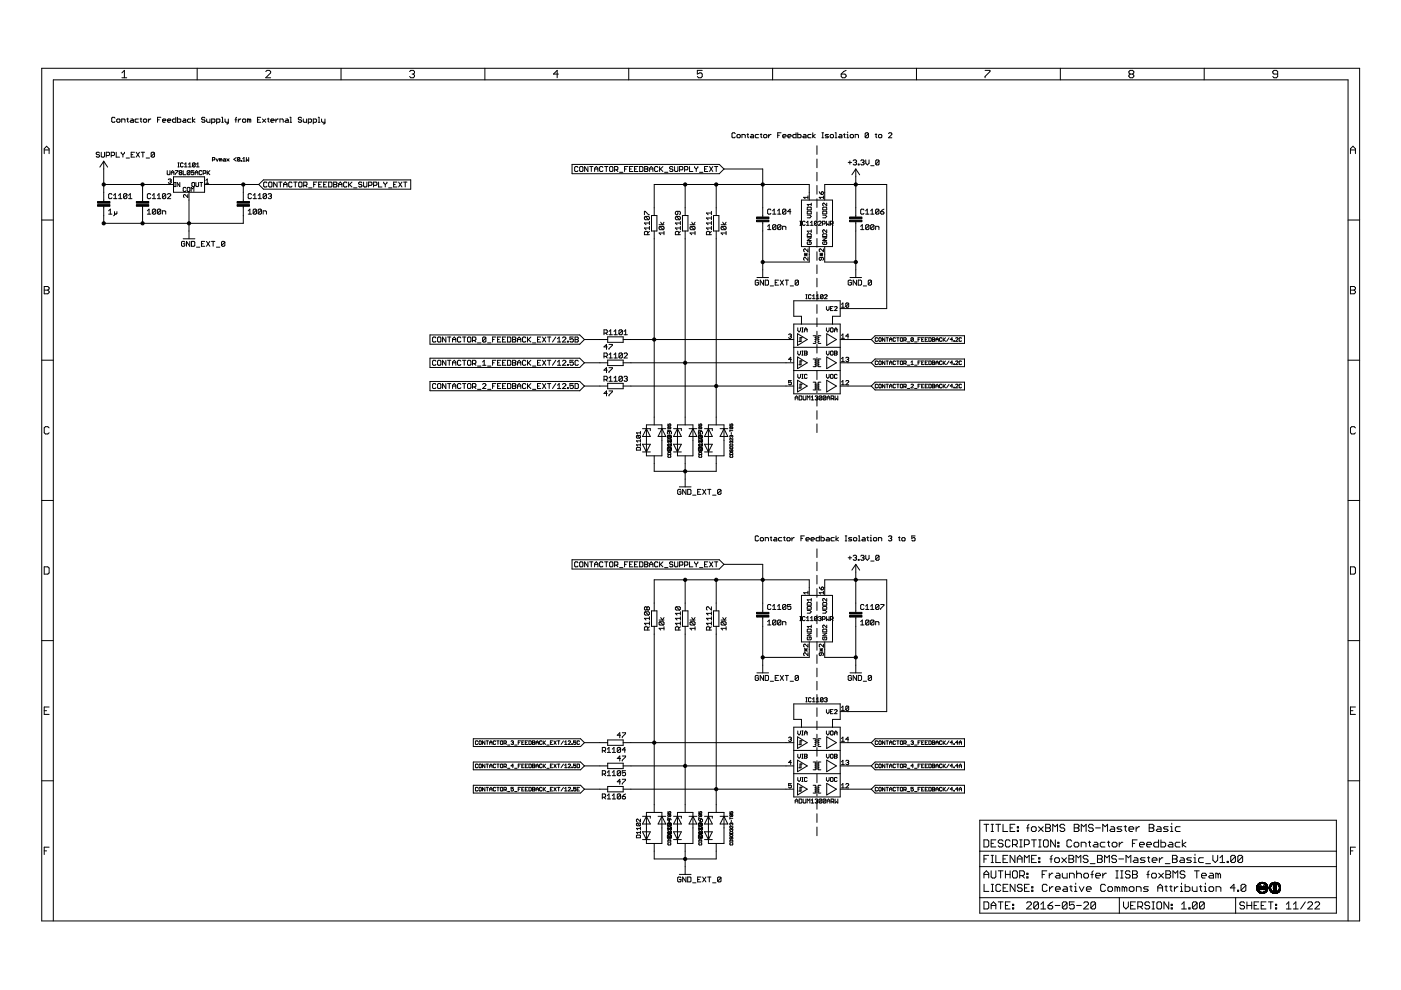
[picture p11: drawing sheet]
<svg xmlns="http://www.w3.org/2000/svg" width="297mm" height="210mm" viewBox="0 0 297 210" stroke-linecap="round" stroke-linejoin="round" font-family="sans-serif">
<g fill="none" stroke="#000" stroke-width=".21">
<path d="M8.8 14.5h279.5v180.8h-279.5zM25.8 15.5l.6-.6v1.6M25.8 16.5h1.1M41.8 14.5v2.4M56.3 15.2l.3-.3h.5l.3 .3v.3l-1.1 1h1.1M72.3 14.5v2.4M86.8 15.2l.3-.3h.5l.3 .3v.3l-.3 .2M87.4 15.7h.2M87.6 15.7l.3 .3v.2l-.3 .3h-.5l-.3-.3M102.8 14.5v2.4M118.4 15.7h-1.1l.8-.8v1.6M133.3 14.5v2.4"/>
<path d="M148.9 14.9h-1.1v.8l.6-.2h.2l.3 .2v.5l-.3 .3h-.5l-.3-.3M163.8 14.5v2.4M178.4 15.7h.7l.3 .3v.2l-.3 .3h-.5l-.2-.3zM179.4 14.9l-.5 .3-.5 .5M194.3 14.5v2.4M208.9 14.9h1v.3l-1 1v.3M224.8 14.5v2.4M239.6 15.7l-.2 .3v.2l.2 .3h.5l.3-.3v-.2l-.3-.3M239.6 15.7l-.2-.2v-.3l.2-.3h.5l.3 .3v.3l-.3 .2M239.6 15.7h.5M255.3 14.5v2.4M270.9 15.7h-.8l-.2-.2v-.3l.2-.3h.5l.3 .3v1l-.3 .3h-.5l-.2-.3"/>
<path d="M9.4 32.6v-1.1l.5-.5 .5 .5v1.1M9.4 31.8h1M21.1 32.4l-.2-.1h-.3l-.2 .1 .2 .4h.3l.2 .2-.2 .3h-.3l-.2-.2M21.5 32.3v.8l.1 .2h.4l.2-.2v-.8M22 39.1h14.8M22 34.2v8.5M22 34.2l.8 1.2M22 34.2l-.8 1.2M22.5 33h.6l.1-.6-.1-.1h-.6v1M23.6 33h.5l.2-.2v-.4l-.2-.1h-.5v1M24.4 25l-.2-.1-.5 .1v.8l.2 .1h.3l.2-.1M24.6 32.3v1h.7"/>
<path d="M24.7 25.4l.6-.2 .1 .2v.4l-.1 .1h-.4l-.2-.1zM25.7 32.3l.4 .5M25.8 25.9v-.7h.5l.2 .2v.5M26.1 32.8v.5M26.4 32.3l-.3 .5M26.8 33.5h.7M26.9 25.2h.3M27.1 25v.8l.1 .1M27.7 25.2h.4l.2 .2v.5h-.6l-.1-.1 .1-.2h.6M27.8 32.8h.4M28.5 32.3h-.7v1h.7M28.9 32.3l.7 1"/>
<path d="M29.3 25.2h-.5l-.2 .2v.4l.2 .1h.5M29.6 32.3l-.7 1M29.7 25.2h.3M29.9 25v.8l.1 .1M29.9 32.3h.7M30.2 39.1v3.6M30.3 32.3v1M30.4 25.4l.5-.2 .2 .2v.4l-.2 .1h-.3l-.2-.1zM31 33.5h.7M31.5 25.2v.7M32 25.2l-.5 .4M32.8 32.4l-.2-.1-.6 .1v.7"/>
<path d="M32.8 32.4v.7l-.2 .2-.6-.2M32.8 32.4l-.8 .7M33.4 25.4h.4M34.1 24.9h-.7v1M34.5 25.6h.7l-.2-.4h-.4l-.1 .2v.4l.1 .1h.4M35.5 36.2l.1 .8 .4-.1v-.7M35.5 25.6h.7l-.2-.4h-.3l-.2 .2v.4l.2 .1h.3M35.7 38.1l.5-.1 .1 .1-.1 .3M36 38.4h.2M36.2 38.4l.1 .1-.1 .4h-.4l-.1-.2M36.3 37v-.5l.3-.3 .3 .3v.5M36.3 36.6h.6"/>
<path d="M36.8 37.5h6.6v3.3h-6.6zM37 39.6h.3M37 38.7h.3M37.1 38.7v.9M37.1 36.2h.6l-.6 .8M37.3 24.9v1h-.6l-.1-.1v-.4l.1-.2h.6M37.6 24.9v1h.6l.1-.1v-.4l-.1-.2h-.6M37.7 35.4h.3M37.7 34.5h.3M37.8 34.5v.9M38.1 38.7v.9l-.6-.9v.9M38.1 36.6l-.1-.1 .1-.3 .5 .1-.2 .3"/>
<path d="M38.1 36.6l-.1 .1 .1 .3 .5-.1-.2-.3M38.1 36.6h.3M38.8 34.7l-.1-.2-.4 .2v.5l.1 .2 .4-.2M38.8 36.2v.8h.6M38.9 25.2h.3l.2 .2v.5h-.5l-.2-.1 .2-.2h.5M39.1 35.4h.6M39.1 34.8l.3-.3v.9M39.4 39.9l-.1-.2-.5 .2v.5l.2 .2 .4-.2M39.7 39.9l.1-.2 .5 .2v.5l-.2 .2-.4-.2zM40 35.4h.5M40 34.8l.3-.3v.9M40.3 36.3v.6l-.2 .1-.4-.1"/>
<path d="M40.3 36.3l-.5-.1-.1 .1v.6M40.3 36.3l-.6 .6M40.5 25.2h-.6l-.1 .2v.4l.1 .1h.6M40.7 38.8l.1-.1 .5 .1-.2 .8-.4-.2zM40.8 24.9v1M41.1 36.2h-.6v.4l.3-.1 .3 .1-.1 .4-.5-.1M41.3 25.2l-.5 .4 .5 .3M41.4 34.7l-.1 .7-.5-.2M41.4 34.7l-.1-.2-.5 .2v.5M41.4 37v-.5l.3-.3 .3 .3v.5M41.4 34.7l-.6 .5M41.4 36.6h.6"/>
<path d="M41.5 38.7v.7l.2 .2 .4-.2v-.7M41.7 35.4h.5M41.7 34.8l.3-.3v.9M42.4 38.7h.5M42.7 38.7v.9M42.8 36.3l-.1-.1-.5 .1v.6l.2 .1 .4-.1M43.1 36.7l.5-.1-.1-.4h-.4v.8M43.4 39.1h11.5M43.5 25l-.2-.1h-.4l-.1 .1 .1 .4h.4l.2 .2-.2 .3h-.4l-.1-.1M43.6 38.9h.6M43.6 38.2l.3-.2v.9M43.8 25.2v.6l.2 .1h.5v-.7"/>
<path d="M43.9 36.2v.8M44.1 36.6l.4 .4M44.5 36.2l-.6 .5M44.9 25.9h.5l.2-.1v-.4l-.2-.2h-.5v1.1M45 33.9l.6-.1-.2-.4h-.4v.8M45.8 33.7l.3 .5 .2-.5M45.9 25.9h.6l.1-.1v-.4l-.1-.2h-.6v1.1M46.8 33.8l-.3-.1v.5M46.8 33.8v.4M46.8 33.8l.1-.1 .2 .1v.4M47 24.9h.2v1M47 25.9h.3"/>
<path d="M47.4 33.7l.4 .1v.4h-.4l-.1-.2 .1-.1h.4M47.7 25.2v.6l.2 .1h.5M48.1 33.7l.5 .5M48.4 25.2v.9l-.4 .2M48.6 33.7l-.5 .5M49.8 25.4h.4M50.1 33.4l-.5 .4 .5 .4M50.2 24.9l-.2 .1v.9M50.5 25.2v.7M50.8 33.5l-.1 .7-.4-.2M50.8 33.5l-.3-.1-.2 .6M50.8 33.5l-.5 .5"/>
<path d="M51.1 25.2l-.6 .4M51.1 34l.1 .2zM51.5 34.2h.5M51.5 33.7l.2-.3v.8M51.6 25.2h.3l.2 .2v.4l-.2 .1h-.3l-.2-.1v-.4zM51.6 39.1v3.6M52.2 33.4v.8l.3-.3 .2 .3v-.8M52.8 25.4l.2-.2 .2 .2v.5M52.8 25.4l-.3-.2v.7M52.8 25.4v.5M54.6 25.4h.3M54.9 39.1l1-1h31.2v2h-31.2z"/>
<path d="M55.3 24.9h-.7v1h.7M55.6 25.2l.7 .7M56.3 25.2l-.7 .7M56.6 38.8l-.2-.2-.5 .2v.7l.2 .1h.3l.2-.1M56.7 25.2h.4M56.9 25v.8l.2 .1M57 38.8l.1-.2h.4l.2 .2v.7l-.2 .1-.5-.1zM57.4 25.6h.7l-.2-.4h-.3l-.2 .2v.4l.2 .1h.3M58.5 25.2v.7M58.7 38.6v1l-.7-1v1M59 25.2l-.5 .4M59.1 38.6h.7"/>
<path d="M59.4 25.9v-.7h.5l.1 .2v.5M59.4 38.6v1M60.1 39.6v-.7l.4-.3 .4 .3v.7M60.1 39.1h.8M60.6 25.2l.5 .2v.5h-.5l-.2-.1 .2-.2h.5M61.5 24.9h.2v1M61.5 25.9h.3M61.9 38.8l-.2-.2h-.3l-.2 .2v.7l.2 .1 .5-.1M62.3 38.6h.7M62.6 38.6v1M63.5 38.6l.5 .2v.7l-.2 .1h-.3l-.2-.1v-.7zM63.9 25l-.1-.1h-.4l-.2 .1 .2 .4h.4l.1 .2-.1 .3h-.4l-.2-.1"/>
<path d="M64.3 25.2v.6l.2 .1h.5v-.7M64.4 39.3h.5l.2-.5-.2-.2h-.5v1M64.7 39.3l.4 .3M65.4 25.9h.5l.2-.1v-.4l-.2-.2h-.5v1.1M65.4 39.8h.7M66.4 25.9h.6l.1-.1v-.4l-.1-.2h-.6v1.1M66.5 39.1h.3M67.2 38.6h-.7v1M67.5 24.9h.1v1M67.5 25.9h.3M67.6 39.1h.3M68.2 25.2v.6l.2 .1h.5"/>
<path d="M68.3 38.6h-.7v1h.7M68.6 39.1h.4M68.9 25.2v.9l-.4 .2M69.3 38.6h-.7v1h.7M69.7 38.6h.5l.2 .2v.7l-.2 .1h-.5zM70.7 38.6h.6l.1 .2-.1 .3 .1 .4-.1 .1h-.6zM70.7 39.1h.6M71.8 39.1h.7M71.8 39.6v-.7l.4-.3 .3 .3v.7M73.6 38.8l-.2-.2h-.4l-.1 .2v.7l.1 .1h.4l.2-.1M73.9 38.6v1M74.1 39.1l.5 .5"/>
<path d="M74.6 38.6l-.7 .7M75 39.8h.7M76.7 38.8l-.1-.2-.6 .2 .2 .3h.4l.1 .2-.1 .3-.6-.1M77.1 38.6v.9l.2 .1h.3l.2-.1v-.9M78.1 39.3h.6l.2-.2v-.3l-.2-.2h-.6v1M79.2 39.3h.5l.2-.2v-.3l-.2-.2h-.5v1M80.3 38.6v1h.7M81.3 38.6l.4 .5M81.7 39.1v.5M82 38.6l-.3 .5M82.4 39.8h.7M83.5 39.1h.3"/>
<path d="M84.2 38.6h-.7v1h.7M84.5 38.6l.7 1M85.2 38.6l-.7 1M85.6 38.6h.7M85.9 38.6v1M121.3 34.9h31.2l1 .9-1 1h-31.2zM122.5 35.5l-.1-.2h-.4l-.2 .2v.7l.2 .2h.4l.1-.2M123.1 35.3h.3l.2 .2v.7l-.2 .2h-.3l-.2-.2v-.7zM124.7 35.3v1.1l-.7-1.1v1.1M125 35.3h.7M125.4 35.3v1.1M126.1 36.4v-.7l.3-.4 .4 .4v.7"/>
<path d="M126.1 35.8h.7M127.8 35.5l-.1-.2h-.4l-.2 .2v.7l.2 .2h.4l.1-.2M128.2 35.3h.7M128.5 35.3v1.1M129.4 35.3h.4l.1 .2v.7l-.1 .2h-.4l-.2-.2v-.7zM130.3 36h.5l.2-.2-.2-.5h-.5v1.1M130.7 36l.3 .4M131.4 36.5h.7M132.4 35.8h.4M133.1 35.3h-.7v1.1M133.5 35.8h.3M134.2 35.3h-.7v1.1h.7"/>
<path d="M134.5 35.8h.4M135.3 35.3h-.8v1.1h.8M135.6 35.3h.5l.2 .2v.7l-.2 .2h-.5zM136.7 35.3h.5l.2 .2-.2 .3 .2 .4-.2 .2h-.5zM136.7 35.8h.5M137.7 36.4v-.7l.4-.4 .3 .4v.7M137.7 35.8h.7M139.5 35.5l-.2-.2h-.3l-.2 .2v.7l.2 .2h.3l.2-.2M139.8 35.3v1.1M140 35.8l.5 .6M140.5 35.3l-.7 .7M140.9 36.5h.7"/>
<path d="M142.7 35.5l-.2-.2h-.4l-.1 .4 .1 .1h.4l.2 .4-.2 .2h-.4l-.1-.2M143 35.3v.9l.2 .2h.4l.1-.2v-.9M144.1 36h.5l.2-.2-.2-.5h-.5v1.1M145.1 36h.6l.1-.2-.1-.5h-.6v1.1M145.3 39.1v6.6M146.2 35.3v1.1h.7M147.3 35.3v.2l.3 .3M147.6 35.8v.6M148 35.3l-.4 .5M148.3 36.5h.7M149.4 35.8h.3M150.1 35.3h-.7v1.1h.7"/>
<path d="M150.4 35.3l.7 1.1M151.1 35.3l-.7 1.1M151.5 35.3h.7M151.8 35.3v1.1M151.8 39.1v6.6M153.5 35.8h8.2v10.2M155.9 28.3l-.2-.1h-.3l-.2 .1v.7l.2 .2 .5-.2M156.4 28.5h.4l.2 .2v.3l-.2 .2h-.4l-.1-.2v-.3zM157.3 29.2v-.7h.5l.2 .2v.5M158.4 28.5h.3M158.5 28.3v.7l.2 .2M159.2 28.5h.4l.2 .2v.5h-.6l-.1-.2 .1-.1h.6"/>
<path d="M160.8 28.5h-.5l-.2 .2v.3l.2 .2h.5M161.2 28.5h.3M161.4 28.3v.7l.1 .2M162.1 28.5l.5 .2v.3l-.2 .2h-.3l-.2-.2v-.3zM163 28.5v.7M163.5 28.5h-.2l-.3 .4M164.9 28.7h.3M165.6 28.2h-.7v1M165.9 28.9h.8l-.2-.4-.6 .2v.3l.6 .2M167 28.9h.7l-.2-.4h-.3l-.2 .2v.3l.2 .2h.3M168.8 28.2v1h-.5l-.2-.2v-.3l.2-.2h.5M169.1 28.2v1h.6l.1-.2v-.3l-.1-.2h-.6"/>
<path d="M170.4 28.5h.3l.2 .2v.5h-.5l-.2-.2 .2-.1h.5M172 28.5h-.6l-.1 .2v.3l.1 .2h.6M172.3 28.2v1M172.8 28.5l-.5 .4 .5 .3M173.2 30.9v1.8M173.2 33.7v1.9M173.2 36.5v1.9M173.2 39.3v1.9M174.3 28.2h.3M174.3 29.2h.3M174.4 28.2v1M175.7 28.5h-.6l-.1 .2 .7 .3-.2 .2h-.5"/>
<path d="M176 28.7l.2-.2h.4l.1 .2v.3l-.1 .2h-.4l-.2-.2zM177.1 28.2h.1v1M177.1 29.2h.3M178 28.5l.5 .2v.5h-.5l-.2-.2 .2-.1h.5M178.8 28.5h.4M179 28.3v.7l.2 .2M179.6 29.2h.3M179.6 28.5h.1v.7M179.7 28v.2M179.8 34.4h.8M180.2 34.1v.7M180.3 28.7l.1-.2h.4l.2 .2v.3l-.2 .2h-.4l-.1-.2z"/>
<path d="M180.9 34.1l.2-.2h.3l.2 .2-.2 .3M181.3 34.4h.1M181.3 29.2v-.7h.5l.2 .2v.5M181.4 34.4l.2 .2-.2 .4-.5-.2M181.4 35.8v10.2M181.4 35.8l.9 1.3M181.4 35.8l-.8 1.3M182 34.8h.1v.2h-.1zM182.5 34.1l.2-.2h.3l.2 .2-.2 .3M182.8 34.4h.2M183 34.4l.2 .2-.2 .4h-.3l-.2-.2M183.6 33.9v.7l.3 .4 .4-.4v-.7"/>
<path d="M184.1 28.3l-.1-.1h-.4l-.2 .1v.7M184.1 28.3v.7l-.1 .2-.6-.2M184.1 28.3l-.7 .7M184.6 35.1h.7M185.5 28.5h.4M185.7 28.3v.7l.2 .2M186.3 28.7l.1-.2h.4l.2 .2v.3l-.2 .2h-.4l-.1-.2zM186.4 34.1l-.2-.2h-.4l-.1 .2v.7M186.4 34.1v.7l-.2 .2h-.4l-.1-.2M186.4 34.1l-.7 .7M188.4 28.3l.2-.1h.3l.2 .1v.2l-.7 .7h.7M286.3 31.8h1.1"/>
<path d="M286.3 32.6v-1.1l.6-.5 .5 .5v1.1M8.8 46.7h2.5M22 43.7v3.6h29.6v-3.6M23 44.7l.4-.4v1.1M23 45.4h.7M23.7 41.2l-.1-.1h-.4l-.2 .1v.7l.2 .2h.4l.1-.2M24.1 42.1h.7M24.1 41.4l.3-.3v1M24.3 44.9v.7l-.2 .2M24.8 44.9v.3l-.2 .2-.3-.2M25.1 42.1h.7M25.1 41.4l.4-.3v1"/>
<path d="M26.9 41.2l-.2-.1-.5 .1v.7M26.9 41.2v.7l-.2 .2h-.3l-.2-.2M26.9 41.2l-.7 .7M27.3 42.1h.7M27.3 41.4l.3-.3v1M30.2 43.7v3.6M31.2 45.4h.8M31.2 44.7l.4-.4v1.1M32 41.2l-.2-.1-.6 .1v.7l.2 .2h.4l.2-.2M32.3 42.1h.7M32.3 41.4l.4-.3v1M33 44.5v.7l-.2 .2-.5-.2"/>
<path d="M33 44.5l-.2-.2h-.3l-.2 .2v.7M33 44.5l-.7 .7M33.4 42.1h.7M33.4 41.4l.3-.3v1M34.1 44.5v.7l-.2 .2h-.4l-.1-.2M34.1 44.5l-.2-.2h-.4l-.1 .2v.7M34.1 44.5l-.7 .7M34.4 45.4v-.7h.5l.2 .2v.5M35.1 41.2l-.5-.1-.2 .1v.7M35.1 41.2v.7l-.2 .2h-.3l-.2-.2M35.1 41.2l-.7 .7M35.5 41.2l.2-.1h.3l.2 .1v.2l-.7 .7h.7"/>
<path d="M38.8 50.6h2.5M39.2 51.4l-.2-.2h-.3l-.2 .2v.6l.2 .2h.3l.2-.2v-.3h-.4M39.8 41.3v.6l-.6-.6-.3 .1 .2 .5M40.1 40.8v9.8M40.2 51.2v1l-.7-1v1M40.5 40.6v-.9l.3 .3 .3-.3v.9M40.6 51.2h.5l.2 .2v.6l-.2 .2h-.5zM41.7 52.4h.7M42.7 51.7h.4M43.4 51.2h-.7v1h.7M43.8 51.2l.7 1M44.5 51.2l-.7 1"/>
<path d="M44.8 51.2h.8M45.2 51.2v1M45.9 52.4h.7M47.7 51.4l-.6-.2-.1 .2v.6M47.7 51.4v.6l-.2 .2h-.4l-.1-.2M47.7 51.4l-.7 .6M52.6 45.4h.7M52.6 44.7l.4-.4v1.1M53.3 41.2l-.2-.1h-.3l-.2 .1v.7l.2 .2h.3l.2-.2M53.7 42.1h.7M53.7 41.4l.3-.3v1M54.4 44.5v.7l-.2 .2h-.4l-.1-.2"/>
<path d="M54.4 44.5l-.2-.2h-.4l-.1 .2v.7M54.4 44.5l-.7 .7M54.7 42.1h.7M54.7 41.4l.4-.3v1M55.4 44.5v.7l-.1 .2h-.4l-.2-.2M55.4 44.5l-.1-.2h-.4l-.2 .2v.7M55.4 44.5l-.7 .7M55.8 45.4v-.7h.5l.2 .2v.5M56.5 41.2l-.2-.1h-.3l-.2 .1v.7M56.5 41.2v.7l-.2 .2h-.3l-.2-.2M56.5 41.2l-.7 .7M56.9 41.2l.1-.1h.4l.2 .1-.2 .4"/>
<path d="M57.2 41.6h.2M57.4 41.6l.2 .2-.2 .3h-.4l-.1-.2M136.6 45.5v-.7h.2l.7 .7h.2M136.8 45.9l.7 .7M136.8 45.9l-.2 .2 .2 .5h.7M136.8 45.9h.7l.2 .2v.3l-.2 .2M137.3 49.8v-.6l-.1-.1h-.4l-.2 .1v.6h1.1M137.7 48.3h-1.1l.4 .4M137.7 47.3h-1.1l.4 .3M137.7 49.1l-.4 .3M137.7 46.9v.7M137.7 48v.7"/>
<path d="M138.1 45.7h1.2v3.3h-1.2zM138.7 49v41.1M139.7 47.6h1.1M139.9 48l-.2 .2 .2 .5h.7M139.9 48h.7l.2 .2-.2 .5M139.9 48l.7 .7M140.1 47.1l.3 .5 .4-.5M140.8 49.4h-1.1l.4 .4M140.8 49.1v.7M143.4 45.9l-.2 .2v.3l.2 .2h.7M143.4 45.9h.7l.2 .2-.2 .5M143.4 45.9l.7 .7"/>
<path d="M143.7 44.8v.5l-.1 .2-.4-.2v-.3l.2-.2h.7l.2 .2-.2 .5M143.9 49.8v-.6l-.2-.1-.5 .1v.6h1.1M144.3 48.3h-1.1l.4 .4M144.3 47.3h-1.1l.4 .3M144.3 49.1l-.4 .3M144.3 46.9v.7M144.3 48v.7M144.7 45.7h1.2v3.3h-1.2zM145.3 49v41.1M146.3 47.6h1.1M146.5 48l-.2 .2v.3l.2 .2h.7M146.5 48h.7l.2 .2-.2 .5"/>
<path d="M146.5 48l.7 .7M146.7 47.1l.3 .5 .4-.5M147.4 49.4h-1.1l.4 .4M147.4 49.1v.7M150.5 49.8v-.6l-.2-.1h-.4l-.1 .1v.6h1M150.8 49.1l-.3 .3M150.8 48.3h-1l.3 .4M150.8 44.8v.7M150.8 45.9v.7M150.8 46.9v.7M150.8 48v.7M150.8 47.3h-1l.3 .3"/>
<path d="M150.8 46.2h-1l.3 .4M150.8 45.2h-1l.3 .3M151.3 45.7h1.1v3.3h-1.1zM151.8 49v41.1M152.9 47.6h1M153.1 48h.7l.1 .2v.3l-.1 .2M153.1 48l-.2 .2 .2 .5h.7M153.1 48l.7 .7M153.2 47.1l.4 .5 .3-.5M153.9 49.4h-1l.3 .4M153.9 49.1v.7M160.5 58.8h2.4"/>
<path d="M160.8 59.6l-.2-.2h-.3l-.2 .2v.7l.2 .2h.3l.2-.2v-.4h-.3M161.7 47v11.8M161.9 59.4v1.1l-.7-1.1v1.1M162.2 59.4h.6l.1 .2v.7l-.1 .2h-.6zM162.8 48.7h.6M162.8 48l.3-.4v1.1M163.4 44.5l-.1-.2h-.4l-.1 .2v.7l.1 .2h.4l.1-.2M163.8 45.4h.7M163.8 44.7l.3-.4v1.1M164.4 59.9h.3M164.5 47.8l-.2-.2h-.3l-.2 .2v.7M164.5 47.8v.7l-.2 .2h-.3l-.2-.2"/>
<path d="M164.5 47.8l-.7 .7M164.9 45.4h.7M164.9 44.7l.3-.4v1.1M165.1 59.4h-.7v1.1h.7M165.4 59.4l.7 1.1M165.6 47.8l-.2-.2h-.4l-.1 .2v.7M165.6 47.8v.7l-.2 .2h-.4l-.1-.2M165.6 47.8l-.7 .7M165.9 48.7v-.7h.6l.1 .2v.5M166.1 59.4l-.7 1.1M166.5 59.4h.7M166.6 44.5v.7l-.1 .2h-.4l-.2-.2"/>
<path d="M166.6 44.5l-.1-.2h-.4l-.2 .2v.7M166.6 44.5l-.7 .7M166.8 59.4v1.1M167.7 44.9h-.7l.5-.6v1.1M169.3 59.6l-.2-.2h-.3l-.2 .2v.7M169.3 59.6v.7l-.2 .2h-.3l-.2-.2M169.3 59.6l-.7 .7M169.6 47.8h.3M169.6 46.9h.3M169.7 46.9v.9M169.9 42.4h6.6v9.9h-6.6zM170.5 53.7l.7 .6"/>
<path d="M170.5 54h.7M170.7 47.1l-.1-.2-.5 .2v.5l.2 .2 .4-.2M170.9 53.7v.6M171 47.8h.6M171 47.2l.3-.3v.9M171.2 53.7l-.7 .6M171.2 45.6h.5l.3 .3-.3 .3h-.5M171.2 50.4h.8l-.8 .6h.8M171.3 43.9h.6l.1 .1v.5h-.8zM171.3 44.8h.6l.1 .1v.4h-.8zM171.3 49.6h.6l.1 .1v.4h-.8zM171.3 51.3l-.1 .1 .1 .4h.6l.1-.1-.1-.4h-.3v.2"/>
<path d="M171.3 41.5v.6M171.3 52.8v.6l-.8-.6-.1 .1 .1 .5M171.3 54.6v.6l-.8-.6-.1 .1 .1 .5M171.3 41.8h-.9l.3 .3M171.6 42.4v-3.3h-32.9v6.6M171.6 52.3v3.3h-9.9M171.8 47.8h.6M171.8 47.2l.3-.3v.9M172 49h-.8l.2 .3M172 43.1v.5M172 48.7v.6M172 43.3h-.8l.2 .3"/>
<path d="M173.2 42.1v1.9M173.2 45v1.8M173.2 47.8v1.8M173.2 50.6v1.8M173.2 53.4v1.8M173.2 56.2v1.8M173.2 59v1.8M173.2 47.1l-.1 .7-.4-.2M173.2 47.1l-.1-.2-.4 .2v.5M173.2 47.1l-.5 .5M173.5 47.1l.2-.2 .4 .2-.6 .7h.6M173.7 40.6l.4 .6"/>
<path d="M173.8 54h.6M173.8 53.7l.6 .6M174.1 40.8l.2-.2 .3 .2-.2 .4h-.3zM174.1 54.6v.4l-.1 .2-.3-.2 .1-.4h.6l.2 .1-.2 .5M174.1 53.7v.6M174.4 47.5l.5-.2-.1-.4h-.4v.9M174.4 44.9l.8-.1 .1 .5h-.9zM174.4 53.7l-.6 .6M174.4 44l.8-.1 .1 .6h-.9zM174.4 49.7l.8-.1 .1 .5h-.9zM174.4 45.6h.6l.3 .3-.3 .3h-.6M174.4 50.4h.9l-.9 .6h.9"/>
<path d="M174.6 52.8v.6l-.6-.6-.3 .1 .1 .5M174.6 41.8h-.9l.3 .3M174.6 41.5v.6M174.6 51.3l-.2 .1 .2 .4h.6l.1-.1-.1-.4h-.3v.2M174.9 42.4v-3.3h13.1v26.3h-9.9M174.9 52.3v3.3h6.5M175.2 46.9v.9l.3-.3 .3 .3v-.9M175.3 48.7v.6l-.6-.6-.3 .2 .2 .4M175.3 43.1v.5l-.6-.5-.3 .1 .2 .4M176.1 47.5l.5-.2-.1-.4h-.4v.9M176.4 47.5l.2 .3M180.2 58.8h2.5"/>
<path d="M180.6 59.6l-.2-.2-.6 .2v.7l.2 .2h.4l.2-.2v-.4h-.4M181.4 47v11.8M181.6 59.4v1.1l-.7-1.1v1.1M182 59.4h.5l.2 .2v.7l-.2 .2h-.5zM182.5 48l.3-.4v1.1M182.5 48.7h.7M183.2 44.5l-.2-.2h-.4l-.1 .2v.7l.1 .2h.4l.2-.2M183.5 45.4h.7M183.5 44.7l.4-.4v1.1M184.2 47.8l-.1-.2h-.4l-.2 .2v.7M184.2 47.8v.7l-.1 .2h-.4l-.2-.2M184.2 47.8l-.7 .7"/>
<path d="M184.6 45.4h.7M184.6 44.7l.3-.4v1.1M184.8 59.6l-.5-.2-.2 .2v.7M184.8 59.6v.7l-.2 .2h-.3l-.2-.2M184.8 59.6l-.7 .7M185.3 47.8l-.2-.2h-.3l-.2 .2v.7M185.3 47.8v.7l-.2 .2h-.3l-.2-.2M185.3 47.8l-.7 .7M185.7 48.7v-.7h.5l.2 .2v.5M186.4 44.5v.7l-.2 .2h-.4l-.1-.2M186.4 44.5l-.2-.2h-.4l-.1 .2v.7M186.4 44.5l-.7 .7"/>
<path d="M186.7 44.9h.5l.2 .3-.2 .2h-.3l-.2-.2zM187.4 44.3l-.7 .6M285.8 46.7h2.5M8.8 76.4h2.5M9.4 60.7h.7l.3 .3v.3l-.3 .2 .3 .3v.2l-.3 .3h-.7zM9.4 61.5h.7M91.2 71h31.7l1 1-1 1h-31.7zM91.2 75.9h31.7l1 1-1 1h-31.7zM92.4 71.6l-.2-.1h-.3l-.2 .1v.7l.2 .2h.3l.2-.2M92.4 76.6l-.2-.2h-.3l-.2 .2v.7l.2 .1h.3l.2-.1M92.9 71.5h.4l.2 .1v.7l-.2 .2h-.4l-.1-.2v-.7zM92.9 76.4h.4l.2 .2v.7l-.2 .1h-.4l-.1-.1v-.7z"/>
<path d="M94.5 71.5v1l-.7-1v1M94.5 76.4v1l-.7-1v1M94.9 71.5h.7M94.9 76.4h.7M95.2 71.5v1M95.2 76.4v1M95.9 72h.7M95.9 76.9h.7M95.9 72.5v-.7l.4-.3 .3 .3v.7M95.9 77.4v-.6l.4-.4 .3 .4v.6M97.7 71.6l-.2-.1h-.3l-.2 .1v.7l.2 .2h.3l.2-.2M97.7 76.6l-.2-.2h-.3l-.2 .2v.7l.2 .1h.3l.2-.1"/>
<path d="M98.1 71.5h.7M98.1 76.4h.7M98.4 71.5v1M98.4 76.4v1M99.1 71.6l.2-.1h.4l.1 .1v.7l-.1 .2-.6-.2zM99.1 76.6l.2-.2h.4l.1 .2v.7l-.1 .1-.6-.1zM100.2 72.2h.5l.2-.2v-.4l-.2-.1h-.5v1M100.2 77.1h.5l.2-.2v-.3l-.2-.2h-.5v1M100.5 72.2l.4 .3M100.5 77.1l.4 .3M101.2 72.7h.8M101.2 77.6h.8"/>
<path d="M102.3 77.4h.7M102.3 76.8l.4-.4v1M103 71.6l-.2-.1h-.3l-.2 .1v.7M103 71.6v.7l-.2 .2h-.3l-.2-.2M103 71.6l-.7 .7M103.4 72.7h.7M103.4 77.6h.7M104.4 72h.4M104.4 76.9h.4M105.1 71.5h-.7v1M105.1 76.4h-.7v1M105.5 72h.3"/>
<path d="M105.5 76.9h.3M106.2 71.5h-.7v1h.7M106.2 76.4h-.7v1h.7M106.6 72h.3M106.6 76.9h.3M107.3 71.5h-.7v1h.7M107.3 76.4h-.7v1h.7M107.6 71.5h.5l.2 .1v.7l-.2 .2h-.5zM107.6 76.4h.5l.2 .2v.7l-.2 .1h-.5zM108.7 72h.5M108.7 71.5h.5l.2 .1-.2 .4 .2 .3-.2 .2h-.5zM108.7 76.9h.5"/>
<path d="M108.7 76.4h.5l.2 .2-.2 .3 .2 .4-.2 .1h-.5zM109.7 72h.7M109.7 76.9h.7M109.7 72.5v-.7l.4-.3 .3 .3v.7M109.7 77.4v-.6l.4-.4 .3 .4v.6M111.5 71.6l-.2-.1h-.3l-.2 .1v.7l.2 .2h.3l.2-.2M111.5 76.6l-.2-.2h-.3l-.2 .2v.7l.2 .1h.3l.2-.1M111.8 71.5v1M111.8 76.4v1M112 72l.5 .5M112 76.9l.5 .5M112.5 71.5l-.7 .7"/>
<path d="M112.5 76.4l-.7 .7M112.9 72.7h.7M112.9 77.6h.7M114 72h.3M114 76.9h.3M114.7 71.5h-.7v1h.7M114.7 76.4h-.7v1h.7M115 71.5l.7 1M115 76.4l.7 1M115.7 71.5l-.7 1M115.7 76.4l-.7 1M116.1 71.5h.7"/>
<path d="M116.1 76.4h.7M116.4 71.5v1M116.4 76.4v1M117.8 71.5l-.7 1M117.8 76.4l-.7 1M118.2 72.5h.7M118.2 77.4h.7M118.2 71.8l.4-.3v1M118.2 76.8l.4-.4v1M119.3 71.6l.1-.1h.4l.2 .1v.2l-.7 .7h.7M119.3 76.6l.1-.2h.4l.2 .2v.2l-.7 .6h.7M120.3 72.3h.2v.2h-.2z"/>
<path d="M120.3 77.3h.2v.1h-.2zM121.6 71.5h-.8v.5l.4-.2 .4 .2v.3l-.2 .2-.6-.2M121.6 76.4h-.8v.5l.4-.1 .4 .1v.4l-.2 .1-.6-.1M121.9 72h.5M121.9 71.5h.5l.2 .1-.2 .4 .2 .3-.2 .2h-.5zM122.6 76.6l-.2-.2h-.3l-.2 .2v.7l.2 .1 .5-.1M123.9 72h4.9M123.9 76.9h4.9M128.1 70.6h.5l.2-.5-.2-.2h-.5v1.1M128.1 75.6h.5l.2-.2-.2-.6h-.5v1.1M128.4 70.6l.4 .4M128.4 75.6l.4 .3"/>
<path d="M128.8 73.6h-.7l.5-.6v1.1M128.8 78.5h-.7l.5-.5v1M128.8 71.4h3.3v1.2h-3.3zM128.8 76.3h3.3v1.2h-3.3zM129.1 73h.7v.2l-.7 .7v.2M129.1 78h.7l-.7 1M129.1 70.3l.4-.4v1.1M129.1 75.2l.4-.4v1.1M129.1 71h.7M129.1 75.9h.7M130.2 71h.7M130.2 70.3l.3-.4v1.1"/>
<path d="M130.2 75.2l.3-.4v1.1M130.2 75.9h.7M132 70.1v.7l-.2 .2-.6-.2M132 75v.7l-.2 .2-.6-.2M132 80v.7l-.2 .1-.6-.1M132 70.1l-.2-.2-.6 .2v.7M132 75l-.2-.2h-.4l-.2 .2v.7M132 80l-.2-.2h-.4l-.2 .2v.7M132 70.1l-.8 .7M132 75l-.8 .7M132 80l-.8 .7M132.1 72h36.2"/>
<path d="M132.1 76.9h36.2M132.3 71h.7M132.3 70.3l.4-.4v1.1M132.3 75l.2-.2h.3l.2 .2v.2l-.7 .7h.7M132.3 80l.2-.2h.3l.2 .2-.2 .3M163.3 60.6h.7M167.2 71l.4-.2 .2 .2-.2 .3M167.5 71.3h.1M167.5 60.6h.7M167.6 71.3l.2 .1-.2 .3-.4-.1M167.8 76.2h-.6l.4-.4v.9M168.3 68.7h9.8v14.8h-9.8z"/>
<path d="M168.3 73.6h9.8M168.3 78.6h9.8M169.1 70.8l2.1 1.2-2.1 1.2zM169.1 75.7l2.1 1.2-2.1 1.3zM169.1 69.5v.6l.3 .3 .3-.3v-.6M169.1 74.4v.6l.3 .3 .3-.3v-.6M169.1 79.4v.5l.3 .3 .3-.3v-.5M169.8 71.6v.8h-.4M169.8 76.5v.8h-.4M169.9 68.7v-1.6h-1.6v-3.3h9.8v3.3h-1.6v1.6M170 70.4h.3M170 69.5h.3"/>
<path d="M170 75.3h.3M170 74.4h.3M170 79.4h.3M170.1 71.6h-.5v.8M170.1 76.5h-.5v.8M170.1 69.5v.9M170.1 74.4v.9M170.1 79.4v.8M170.6 70.4v-.6l.2-.3 .3 .3v.6M170.6 74.4h.4l.1 .2-.1 .3 .1 .3-.1 .1h-.4zM170.6 69.9h.5M170.6 74.9h.4"/>
<path d="M170.9 63.3h.2M170.9 62.5h.2M171 62.5v.8M171.1 79.5l-.1-.1-.4 .1v.6l.1 .1 .4-.1M172 62.6l-.2-.1-.4 .1v.6l.2 .1 .4-.1M172.3 63.3h.5M172.3 62.8l.3-.3v.8M172.4 71.2h.5l.1 .2-.2 .2 .2 .2-.2 .2 .2 .2-.2 .2 .2 .2-.1 .2h-.5M172.4 76.1h.5l.1 .2-.2 .2 .2 .2-.2 .2 .2 .2-.2 .2 .2 .3-.6 .1M173.1 62.8l.3-.3v.8M173.1 63.3h.6M173.2 61.8v1.8"/>
<path d="M173.2 64.6v1.8M173.2 67.4v1.9M173.2 70.2v1.9M173.2 73v1.9M173.2 75.8v1.9M173.2 78.7v1.8M174 71.2h-.5l-.1 .2 .2 .2-.2 .2 .2 .2-.2 .1v.2l.2 .1-.2 .3 .6 .1M174 76.1h-.5l-.1 .2 .2 .2-.2 .2 .2 .2-.2 .1v.2l.2 .1-.2 .3 .6 .1M174.5 62.6l-.1 .7-.5-.1M174.5 62.6l-.4-.1-.2 .1v.6M174.5 62.6l-.6 .6M174.8 62.6l.1-.1 .5 .1-.6 .7h.6"/>
<path d="M175.2 69.5v.6l.3 .3 .3-.3v-.6M175.2 74.4v.6l.3 .3 .3-.3v-.6M175.2 65v.6l.3 .2 .3-.2v-.6M175.2 79.4v.5l.3 .3 .3-.3v-.5M175.3 70.8l2 1.2-2 1.2zM175.3 75.7l2 1.2-2 1.3zM176.1 65.4h.3M176.2 69.5l.4 .2-.1 .7-.4-.2v-.5zM176.2 74.4l.4 .2-.1 .7-.4-.1v-.6zM176.2 79.4l.4 .1-.1 .7-.4-.1v-.6zM176.6 65h-.5v.8h.5M176.9 65.1l.2-.1 .4 .1-.6 .7h.6"/>
<path d="M176.9 74.4h.5l.1 .2-.1 .7h-.5zM176.9 69.9h.6M176.9 74.9h.5M176.9 70.4v-.6l.3-.3 .3 .3v.6M177.5 79.5l-.1-.1-.5 .1v.6l.2 .1 .4-.1M178.1 72h6.6M178.1 76.9h6.6M178.4 64.5l.3-.3v1M178.4 71.7h.6M178.4 71.1l.3-.3v.9M178.4 76.1l.3-.3v.9M178.4 76.7h.6"/>
<path d="M178.4 65.2h.6M179.3 75.9l.5-.1 .1 .1-.1 .3M179.6 76.2h.2M179.8 76.2l.1 .1-.1 .4h-.3l-.2-.2M179.9 64.4l-.6 .6M179.9 71.3h-.6l.5-.5v.9M179.9 64.4v.6l-.1 .2-.5-.2M179.9 64.4l-.4-.2-.2 .2v.6M183 60.6h.7M184.7 72l.8-.8h19v1.6h-19zM184.7 76.9l.8-.8h19v1.6h-19zM186.1 71.7l-.2-.1-.3 .1 .1 .7 .4-.2"/>
<path d="M186.1 76.7l-.2-.2-.3 .2 .1 .6 .4-.1M186.5 71.6l.3 .1-.1 .7-.4-.2zM186.5 76.5l.3 .2-.1 .6-.4-.1zM187.6 71.6v.8l-.5-.8v.8M187.6 76.5v.8l-.5-.8v.8M187.9 71.6h.5M187.9 76.5h.5M188.1 71.6v.8M188.1 76.5v.8M188.6 77.3v-.5l.2-.3 .3 .3v.5M188.6 72.4v-.5l.2-.3 .3 .3v.5M188.6 72h.5"/>
<path d="M188.6 76.9h.5M189.9 71.7l-.2-.1-.3 .1 .1 .7 .4-.2M189.9 76.7l-.2-.2-.3 .2 .1 .6 .4-.1M190.1 71.6h.5M190.1 76.5h.5M190.4 71.6v.8M190.4 76.5v.8M190.9 71.7l.1-.1 .4 .1-.1 .7-.4-.2zM191 76.5l.4 .2-.1 .6-.4-.1zM191.6 77h.4l.1-.3-.5-.2v.8M191.6 72.1h.4l.1-.4-.5-.1v.8M191.9 72.1l.2 .3"/>
<path d="M191.9 77l.2 .3M192.4 72.5h.5M192.4 77.4h.5M193.1 77.3h.6M193.1 76.8l.3-.3v.8M193.7 71.7l-.6 .5M193.7 71.7l-.4-.1-.2 .6M193.7 71.7l-.2 .7-.4-.2M193.9 72.5h.5M193.9 77.4h.5M194.6 72h.3M194.6 76.9h.3"/>
<path d="M195.2 71.6h-.6v.8M195.2 76.5h-.6v.8M195.4 72h.3M195.4 76.9h.3M195.9 71.6h-.5v.8h.5M195.9 76.5h-.5v.8h.5M196.2 72h.2M196.2 76.9h.2M196.7 71.6h-.5v.8h.5M196.7 76.5h-.5v.8h.5M196.9 76.5l.5 .2-.1 .6h-.4zM196.9 71.6l.5 .1-.1 .7h-.4z"/>
<path d="M197.7 71.6l.5 .1-.1 .7h-.4zM197.7 72h.4M197.7 76.5l.5 .2-.1 .6h-.4zM197.7 76.9h.4M198.4 72h.5M198.4 72.4v-.5l.3-.3 .2 .3v.5M198.4 77.3v-.5l.3-.3 .2 .3v.5M198.4 76.9h.5M199.7 71.7l-.1-.1-.4 .1 .1 .7 .4-.2M199.7 76.7l-.1-.2-.4 .2 .1 .6 .4-.1M200 71.6v.8M200 76.5v.8"/>
<path d="M200.1 72l.4 .4M200.1 76.9l.4 .4M200.5 71.6l-.5 .5M200.5 76.5l-.5 .5M201.2 71.6l-.5 .8M201.2 76.5l-.5 .8M202 72h-.5l.3-.4v.8M202 76.9h-.5l.3-.4v.8M202.2 72.2l.2 .2zM202.2 77.2l.2 .1zM202.6 71.7l.1-.1 .4 .1-.5 .7h.5M202.6 76.7l.1-.2 .4 .2-.5 .6h.5"/>
<path d="M203.9 71.7l-.2-.1-.3 .1v.5l.1 .2 .4-.2M203.9 76.7l-.2-.2-.3 .2v.5l.1 .1 .4-.1M285.8 76.4h2.5M286.3 60.7h.8l.3 .3v.3l-.3 .2 .3 .3v.2l-.3 .3h-.8zM286.3 61.5h.8M10.4 90.7l-.3-.2h-.5l-.2 .2v1.1l.2 .2h.5l.3-.2M91.2 80.9h31.7l1 1-1 .9h-31.7zM92.4 81.5l-.2-.2h-.3l-.2 .2v.7l.2 .2h.3l.2-.2M92.9 81.3h.4l.2 .2v.7l-.2 .2h-.4l-.1-.2v-.7zM94.5 81.3v1.1l-.7-1.1v1.1M94.9 81.3h.7M95.2 81.3v1.1"/>
<path d="M95.9 81.9h.7M95.9 82.4v-.7l.4-.4 .3 .4v.7M97.7 81.5l-.2-.2h-.3l-.2 .2v.7l.2 .2h.3l.2-.2M98.1 81.3h.7M98.4 81.3v1.1M99.1 81.5l.2-.2h.4l.1 .2v.7l-.1 .2-.6-.2zM100.2 82h.5l.2-.1v-.4l-.2-.2h-.5v1.1M100.5 82l.4 .4M101.2 82.5h.8M102.3 81.5l.2-.2h.3l.2 .2v.2l-.7 .7h.7M103.4 82.5h.7M104.4 81.9h.4"/>
<path d="M105.1 81.3h-.7v1.1M105.5 81.9h.3M106.2 81.3h-.7v1.1h.7M106.6 81.9h.3M107.3 81.3h-.7v1.1h.7M107.6 81.3h.5l.2 .2v.7l-.2 .2h-.5zM108.7 81.9h.5M108.7 81.3h.5l.2 .2-.2 .4 .2 .3-.2 .2h-.5zM109.7 81.9h.7M109.7 82.4v-.7l.4-.4 .3 .4v.7M111.5 81.5l-.2-.2h-.3l-.2 .2v.7l.2 .2h.3l.2-.2M111.8 81.3v1.1"/>
<path d="M112 81.9l.5 .5M112.5 81.3l-.7 .7M112.9 82.5h.7M114 81.9h.3M114.7 81.3h-.7v1.1h.7M115 81.3l.7 1.1M115.7 81.3l-.7 1.1M116.1 81.3h.7M116.4 81.3v1.1M117.8 81.3l-.7 1.1M118.2 82.4h.7M118.2 81.7l.4-.4v1.1"/>
<path d="M119.3 81.5l.1-.2h.4l.2 .2v.2l-.7 .7h.7M120.3 82.2h.2v.2h-.2zM121.6 81.3h-.8v.6l.4-.2 .4 .2v.3l-.2 .2-.6-.2M121.9 81.3h.5l.2 .2v.7l-.2 .2h-.5zM123.9 81.9h4.9M128.1 80.5h.5l.2-.2-.2-.5h-.5v1M128.4 80.5l.4 .3M128.8 83.4h-.7l.5-.5v1M128.8 81.3h3.3v1.1h-3.3zM129.1 82.9h.7l-.7 1M129.1 80.1l.4-.3v1M129.1 80.8h.7"/>
<path d="M130.2 80.1l.3-.3v1M130.2 80.8h.7M132.1 81.9h36.2M132.7 80.3h.1M132.8 80.3l.2 .2-.2 .3h-.3l-.2-.1M134.9 95l.2-.1h.6l.1 .5h-.9zM135.1 92.3l-.2 .5 .8 .1M135.1 92.3h.6l.1 .2-.1 .4M135.1 92.3l.6 .6M135.8 91.5v.6M135.8 93.2v.5M135.8 94v.6"/>
<path d="M135.8 94.3h-.9l.3 .3M135.8 93.5h-.9l.3 .2M135.8 91.8h-.9l.3 .3M136.2 90.9h1.7v.4M136.2 94.2h1.7l-.8 1.6zM136.2 95.8h1.7M137.1 90.9l.8 1.6h-1.7zM137.1 90.1h3.2v6.5h-3.2zM138.7 96.6v3.3h13.1v-3.3M139.5 90.9h1.7M140.3 90.9l.9 1.6h-1.7zM141.6 89.9v.4h.3v-.4l.3 .1-.1 .3"/>
<path d="M141.6 91.1v.4M141.6 94.2l.5-.1 .1 .5h-.6zM141.6 94.8l.1 .3h.5l-.1-.4h-.4l-.2 .3v.4h.9v-.4l-.2-.1h-.6M141.6 91.3h.6M141.6 92.3l-.1 .5 .7 .1M141.6 92.3h.6l.2 .2-.2 .4M141.6 92.3l.6 .6M141.7 96.6v.4l.5-.1-.1-.3M141.7 90.5v.4h.4M141.7 92.3v.4M141.7 92.9v.4M141.7 95.4v.4l.3-.4 .2 .1-.1 .3"/>
<path d="M141.7 95.9h.4l.1 .5h-.6zM141.7 90.5l.5 .1-.1 .3M141.7 90.5l.4 .4M141.8 92.9l.4 .4v-.4M141.8 92.3l.1 .1M141.9 93.6h-.3l.1 .3M141.9 93.6h.3l-.1 .3M141.9 91.7v.4M141.9 92.4v.1M141.9 93.6v.1M141.9 91.6l-.1-.1-.3 .1 .1 .5M141.9 91.6l.2-.1 .3 .1-.2 .5"/>
<path d="M141.9 91.6v.2M142 92.3l-.1 .1M142.1 92.3v.4M142.4 94.3h-.9l.3 .3M142.4 93.5h-.9l.3 .2M142.4 93.2v.5M142.4 94v.6M142.8 90.9h1.7v.4M142.8 95.8h1.7M142.8 94.2h1.7l-.9 1.6zM143.6 90.9l.9 1.6h-1.7zM143.6 90.1h3.3v6.5h-3.3z"/>
<path d="M145.3 96.6v6.6M146.1 90.9h1.6M146.9 90.9l.8 1.6h-1.6zM148.1 91.5v.6h.4l-.1-.3 .1-.3 .4 .1-.1 .5M148.2 96.1l.5-.2 .1 .5h-.6zM148.2 94.2l.5-.1 .1 .5h-.6zM148.2 91.3h.6M148.2 89.9v.4h.3v-.4l.3 .1-.1 .3M148.2 91.1v.4M148.2 92.9h.6M148.2 92.3h.6l.1 .2-.1 .4M148.2 92.3l-.1 .2 .1 .4"/>
<path d="M148.2 92.3l.6 .6M148.3 95.4l-.1 .3 .2 .1 .3-.4v.4M148.3 96.6v.4l.5-.1-.1-.3M148.3 90.5l-.1 .3 .5 .1M148.3 90.5l.5 .1-.1 .3M148.3 92.3v.4M148.3 92.9v.4M148.3 90.5l.4 .4M148.4 92.9l.4 .4v-.4M148.4 92.3l.1 .1M148.5 93.6h-.3l.1 .3M148.5 93.6h.3l-.1 .3"/>
<path d="M148.5 91.7v.4M148.5 92.4v.1M148.5 93.6v.1M148.6 92.3l-.1 .1M148.7 92.3v.4M148.8 94.8l-.1 .3h-.5l.1-.4h.4l.2 .3v.4h-.8v-.4l.1-.1h.6M148.9 94.3h-.8l.3 .3M148.9 93.5h-.8l.3 .2M148.9 93.2v.5M148.9 94v.6M149.4 90.9h1.6v.4M149.4 95.8h1.6"/>
<path d="M149.4 94.2h1.6l-.8 1.6zM150.2 90.9l.8 1.6h-1.6zM150.2 90.1h3.3v6.5h-3.3zM152.7 90.9h1.6M153.5 90.9l.8 1.6h-1.6zM154.7 96.1l.6-.2 .1 .5h-.7zM154.7 94.8l.6-.1 .1 .4h-.5zM154.7 94.2l.6-.1 .1 .5h-.7zM154.7 91.3h.7M154.7 89.9v.4h.3v-.4l.4 .1-.1 .3M154.7 91.1v.4M154.9 96.6v.4h.4v-.4"/>
<path d="M154.9 95.4v.4l.3-.4 .2 .1-.1 .3M154.9 90.5v.4h.4M154.9 90.5h.4v.4M154.9 90.5l.4 .4M155 93.6h-.3l.2 .3M155 93.6h.4l-.1 .3M155 92.4h-.3l.2 .3M155 92.4h.4l-.1 .3M155 91.7v.4M155 92.4v.1M155 93.6v.1M155.4 92.9v.4l-.4-.4-.3 .1 .2 .3"/>
<path d="M167.8 80.7h-.6v.4l.3-.1 .3 .1-.2 .5-.4-.2M168.6 84.8v-.6l.3-.3 .3 .3v.6M168.6 84.4h.6M169.1 80.6l2.1 1.3-2.1 1.2zM169.4 83.9h.5l.1 .2v.6l-.1 .1h-.5zM169.8 81.4v.9h-.4M170 80.2h.3M170.1 81.4h-.5v.9M170.3 83.9v.8l.1 .1 .5-.1v-.8M171.1 84.8v-.9l.3 .3 .3-.3v.9M172 84.8h.6M172 84.2l.3-.3v.9"/>
<path d="M172.4 81h.4l.2 .2-.2 .2 .2 .3-.2 .2 .2 .2-.2 .2 .2 .3-.6 .1M172.8 84.1l.4-.2 .2 .2-.2 .3M173.1 84.4h.1M173.2 81.4v1.9M173.2 84.3v1.8M173.2 87.1v1.8M173.2 89.9v1.8M173.2 84.4l.2 .1-.2 .3-.4-.1M174 81h-.4l-.2 .2 .2 .2-.2 .3 .2 .2-.2 .1v.2l.2 .1-.2 .3 .6 .1M174.2 84.1v.6l-.1 .1-.4-.1M174.2 84.1l-.1-.2-.4 .2v.6M174.2 84.1l-.5 .6"/>
<path d="M175.1 84.1v.6l-.2 .1-.4-.1M175.1 84.1l-.4-.2-.2 .2v.6M175.1 84.1l-.6 .6M175.3 80.6l2 1.3-2 1.2zM175.4 84.4h.5M175.4 84.8v-.6l.3-.3 .2 .3v.6M176.2 84.5h.4l.2-.1-.2-.5h-.4v.9M176.5 84.5l.3 .3M177.1 83.9v.9l.3-.3 .2 .3v-.9M178.1 81.9h6.6M178.4 81.6h.6M178.4 81l.3-.3v.9"/>
<path d="M179.3 80.8l.2-.1 .4 .1-.6 .8h.6M184.7 81.9l.8-.9h19v1.7h-19zM186.1 81.6l-.2-.1-.3 .1 .1 .6 .4-.1M186.5 81.5l.3 .1-.1 .6-.4-.1zM187.6 81.5v.7l-.5-.7v.7M187.9 81.5h.5M188.1 81.5v.7M188.6 82.2v-.5l.2-.2 .3 .2v.5M188.6 81.9h.5M189.9 81.6l-.2-.1-.3 .1 .1 .6 .4-.1M190.1 81.5h.5M190.4 81.5v.7"/>
<path d="M190.9 81.6l.1-.1 .4 .1-.1 .6-.4-.1zM191.6 82l.5-.1-.1-.4h-.4v.7M191.9 82l.2 .2M192.4 82.4h.5M193.1 81.6l.2-.1 .4 .1-.6 .6h.6M193.9 82.4h.5M194.6 81.9h.3M195.2 81.5h-.6v.7M195.4 81.9h.3M195.9 81.5h-.5v.7h.5M196.2 81.9h.2M196.7 81.5h-.5v.7h.5"/>
<path d="M196.9 81.5l.5 .1-.1 .6h-.4zM197.7 81.5l.5 .1-.1 .6h-.4zM197.7 81.9h.4M198.4 82.2v-.5l.3-.2 .2 .2v.5M198.4 81.9h.5M199.7 81.6l-.1-.1-.4 .1 .1 .6 .4-.1M200 81.5v.7M200.1 81.9l.4 .3M200.5 81.5l-.5 .5M201.2 81.5l-.5 .7M202 81.9h-.5l.3-.4v.7M202.2 82.1l.2 .1z"/>
<path d="M202.6 81.6l.1-.1 .4 .1-.5 .6h.5M203.9 81.6l-.2-.1-.3 .1v.5l.1 .1 .4-.1M287.4 90.7l-.3-.2h-.5l-.3 .2v1.1l.3 .2h.5l.3-.2M8.8 106.1h2.5M121.3 118.7h31.2l1 1-1 .9h-31.2zM122.5 119.3l-.1-.2h-.4l-.2 .2v.7l.2 .2h.4l.1-.2M123.1 119.1h.3l.2 .2v.7l-.2 .2h-.3l-.2-.2v-.7zM124.7 119.1v1.1l-.7-1.1v1.1M125 119.1h.7M125.4 119.1v1.1M126.1 119.7h.7M127.8 119.3l-.1-.2h-.4l-.2 .2v.7l.2 .2h.4l.1-.2"/>
<path d="M128.2 119.1h.7M128.5 119.1v1.1M129.4 119.1h.4l.1 .2v.7l-.1 .2h-.4l-.2-.2v-.7zM130.3 119.8h.5l.2-.1-.2-.6h-.5v1.1M130.7 119.8l.3 .4M132.4 119.7h.4M133.1 119.1h-.7v1.1M133.5 119.7h.3M134.2 119.1h-.7v1.1h.7M134.5 119.7h.4M135.3 119.1h-.8v1.1h.8M135.6 119.1h.5l.2 .2v.7l-.2 .2h-.5z"/>
<path d="M136.7 119.1h.5l.2 .2-.2 .4 .2 .3-.2 .2h-.5zM136.7 119.7h.5M137.7 119.7h.7M139.5 119.3l-.2-.2h-.3l-.2 .2v.7l.2 .2h.3l.2-.2M139.8 119.1v1.1M140 119.7l.5 .5M140.5 119.1l-.7 .7M142.7 119.3l-.2-.2h-.4l-.1 .4 .1 .2h.4l.2 .3-.2 .2h-.4l-.1-.2M143 119.1v.9l.2 .2h.4l.1-.2v-.9M144 103.2h2.5M144.1 119.8h.5l.2-.1-.2-.6h-.5v1.1M144.4 103.9l-.2-.1h-.4l-.1 .1v.7l.1 .2h.4l.2-.2v-.3h-.4"/>
<path d="M145.1 119.8h.6l.1-.1-.1-.6h-.6v1.1M145.4 103.8v1l-.7-1v1M145.8 103.8h.5l.2 .1v.7l-.2 .2h-.5zM146.2 119.1v1.1h.7M146.9 105h.7M147.3 119.1v.2l.3 .4M147.6 119.7v.5M147.9 104.3h.4M148 119.1l-.4 .6M148.6 103.8h-.7v1h.7M149 103.8l.7 1M149.4 119.7h.3"/>
<path d="M149.7 103.8l-.7 1M150 103.8h.7M150.1 119.1h-.7v1.1h.7M150.4 103.8v1M150.4 119.1l.7 1.1M151.1 105h.7M151.1 119.1l-.7 1.1M151.5 119.1h.7M151.8 119.1v1.1M152.9 103.9v.7l-.2 .2-.6-.2M152.9 103.9l-.2-.1h-.4l-.2 .1v.7M152.9 103.9l-.8 .7"/>
<path d="M153.5 119.7h8.2v10.2M160.8 113.8l-.2-.2h-.3l-.2 .2v.7l.2 .2 .5-.2M161.4 114l.5 .2v.3l-.2 .2h-.3l-.2-.2v-.3zM162.2 114.7v-.7h.6l.1 .2v.5M163.3 114h.3M163.5 113.8v.7l.1 .2M164.2 114h.3l.2 .2v.5h-.5l-.2-.2 .2-.2h.5M165.8 114h-.6l-.1 .2v.3l.1 .2h.6M166.1 114h.4M166.3 113.8v.7l.2 .2M166.8 114.2l.2-.2h.3l.2 .2v.3l-.5 .2-.2-.2zM167.9 114v.7"/>
<path d="M168.4 114l-.5 .3M169.8 114.2h.4M170.5 113.6h-.7v1.1M170.9 114.3h.7l-.2-.3-.5 .2v.3l.5 .2M171.9 114.3h.8l-.2-.3-.6 .2v.3l.6 .2M173.2 116.4v1.8M173.2 119.2v1.8M173.7 113.6v1.1h-.5l-.2-.2v-.3l.2-.2h.5M174.1 113.6v1.1h.5l.2-.2v-.3l-.2-.2h-.5M175.3 114h.4l.1 .2v.5h-.5l-.2-.2 .2-.2h.5M176.9 114h-.5l-.2 .2v.3l.2 .2h.5M177.2 113.6v1.1"/>
<path d="M177.8 114l-.6 .3 .6 .4M179.2 113.6h.3M179.2 114.7h.3M179.4 113.6v1.1M179.8 118.3h.8M180.2 117.9v.7M180.6 114h-.5l-.2 .2 .7 .3-.2 .2h-.5M180.9 117.9l.2-.2h.3l.2 .2-.2 .4M181 114.2l.1-.2h.4l.2 .2v.3l-.2 .2h-.4l-.1-.2zM181.3 118.3h.1M181.4 118.3l.2 .1-.2 .4-.5-.2M181.4 119.7v10.2"/>
<path d="M181.4 119.7l.9 1.2M181.4 119.7l-.8 1.2M182 118.6h.1v.2h-.1zM182 113.6h.2v1.1M182 114.7h.4M182.5 117.9l.2-.2h.3l.2 .2-.2 .4M182.8 118.3h.2M182.9 114l.5 .2v.5h-.5l-.2-.2 .2-.2h.5M183 118.3l.2 .1-.2 .4h-.3l-.2-.2M183.6 117.7v.7l.3 .4 .4-.4v-.7M183.8 114h.3M184 113.8v.7l.1 .2"/>
<path d="M184.5 114.7h.3M184.5 114h.2v.7M184.6 119h.7M184.7 113.5v.1M185.2 114.2l.2-.2h.3l.2 .2v.3l-.2 .2h-.3l-.2-.2zM186.2 114.7v-.7h.6l.1 .2v.5M186.4 117.9l-.2-.2h-.4l-.1 .2v.7M186.4 117.9v.7l-.2 .2h-.4l-.1-.2M186.4 117.9l-.7 .7M188.4 113.8l.5-.2 .2 .2-.2 .4M188.7 114.2h.2M188.9 114.2l.2 .1-.2 .4-.5-.2"/>
<path d="M190.5 114h.3M190.7 113.8v.7l.1 .2M191.2 114.2l.2-.2h.3l.2 .2v.3l-.2 .2h-.3l-.2-.2zM194 113.6h-.7v.6l.4-.2 .3 .2v.3l-.2 .2h-.3l-.2-.2M285.8 106.1h2.5M8.8 135.8h2.5M9.4 120.2h.7l.3 .2v1.1l-.3 .2h-.7zM126.1 120.2v-.7l.3-.4 .4 .4v.7M131.4 120.4h.7M136.8 129.7l-.2 .2 .2 .5h.7M136.8 129.7h.7l.2 .2v.3l-.2 .2M136.8 129.7l.7 .7"/>
<path d="M137.2 128.8l-.2-.1-.4 .1 .2 .5 .4-.1M137.2 128.8l.1-.1 .4 .1v.4l-.2 .1-.3-.1M137.2 128.8v.4M137.3 133.6v-.5l-.1-.2h-.4l-.2 .2v.5h1.1M137.7 130.8v.7M137.7 131.8v.7M137.7 132.2h-1.1l.4 .3M137.7 131.1h-1.1l.4 .4M137.7 132.9l-.4 .3M137.7 120.2v-.7l.4-.4 .3 .4v.7M138.1 129.5h1.2v3.3h-1.2zM138.7 132.8v39.5"/>
<path d="M139.7 131.5h1.1M139.9 131.8h.7l.2 .2v.4l-.2 .1M139.9 131.8l-.2 .2v.4l.2 .1h.7M139.9 131.8l.7 .7M140.1 130.9l.3 .6 .4-.6M140.8 132.9v.7M140.8 133.2h-1.1l.4 .4M140.9 120.4h.7M143.4 128.7l-.2 .1v.4l.2 .1h.7M143.4 128.7h.7l.2 .1-.2 .5M143.4 128.7l.7 .6M143.9 133.6v-.5l-.2-.2-.5 .2v.5h1.1"/>
<path d="M144.3 129.7v.7M144.3 130.8v.7M144.3 131.8v.7M144.3 132.2h-1.1l.4 .3M144.3 131.1h-1.1l.4 .4M144.3 130h-1.1l.4 .4M144.3 132.9l-.4 .3M144.7 129.5h1.2v3.3h-1.2zM145.3 122.9v6.6M145.3 132.8v39.5M146.3 131.5h1.1M146.5 131.8h.7l.2 .2v.4l-.2 .1"/>
<path d="M146.5 131.8l-.2 .2v.4l.2 .1h.7M146.5 131.8l.7 .7M146.7 130.9l.3 .6 .4-.6M147.4 132.9v.7M147.4 133.2h-1.1l.4 .4M148.3 120.4h.7M150.5 133.6v-.5l-.2-.2h-.4l-.1 .2v.5h1M150.8 128.7v.6l-.7-.6-.3 .1 .1 .5M150.8 129.7v.7M150.8 130.8v.7M150.8 131.8v.7M150.8 132.9l-.3 .3"/>
<path d="M150.8 132.2h-1l.3 .3M150.8 131.1h-1l.3 .4M150.8 130h-1l.3 .4M151.3 129.5h1.1v3.3h-1.1zM151.8 122.9v6.6M151.8 132.8v39.5M152.9 131.5h1M153.1 131.8h.7l.1 .2v.4l-.1 .1M153.1 131.8l-.2 .2v.4l.2 .1h.7M153.1 131.8l.7 .7M153.2 130.9l.4 .6 .3-.6M153.9 132.9v.7"/>
<path d="M153.9 133.2h-1l.3 .4M161.7 130.8v11.9M162.8 131.8l.3-.3v1M162.8 132.5h.6M163.4 128.4l-.1-.2h-.4l-.1 .2v.7l.1 .1h.4l.1-.1M163.8 128.5l.3-.3v1M163.8 129.2h.7M164.5 131.6l-.2-.1h-.3l-.2 .1v.7M164.5 131.6v.7l-.2 .2h-.3l-.2-.2M164.5 131.6l-.7 .7M164.9 128.5l.3-.3v1M164.9 129.2h.7"/>
<path d="M165.6 131.6l-.2-.1h-.4l-.1 .1v.7M165.6 131.6v.7l-.2 .2h-.4l-.1-.2M165.6 131.6l-.7 .7M165.9 132.5v-.7h.6l.1 .2v.5M166.6 128.4l-.1-.2h-.4l-.2 .2v.7M166.6 128.4v.7l-.1 .1h-.4l-.2-.1M166.6 128.4l-.7 .7M167.7 128.2h-.7v.5l.3-.2 .4 .2v.4l-.2 .1h-.3l-.2-.1M169.6 131.6h.3M169.6 130.7h.3M169.7 130.7v.9M169.9 126.2h6.6v9.9h-6.6z"/>
<path d="M170.5 137.5l.7 .6M170.5 137.8h.7M170.7 130.9l-.1-.2-.5 .2v.5l.2 .2 .4-.2M170.9 137.5v.6M171 131l.3-.3v.9M171 131.6h.6M171.2 137.5l-.7 .6M171.2 129.4h.5l.3 .3-.3 .3h-.5M171.2 134.2h.8l-.8 .6h.8M171.3 127.7h.6l.1 .2v.4h-.8zM171.3 128.6h.6l.1 .1v.5h-.8zM171.3 133.4h.6l.1 .1v.5h-.8z"/>
<path d="M171.3 135.1l-.1 .1 .1 .5h.6l.1-.2-.1-.4h-.3v.3M171.3 125.3v.7M171.3 136.6v.6l-.6-.6-.3 .1 .1 .5M171.3 138.4v.6l-.8-.6-.1 .2 .1 .4M171.3 125.7h-.9l.3 .3M171.6 126.2v-3.3h-32.9v6.6M171.6 136.1v3.3h-9.9M171.8 131l.3-.3v.9M171.8 131.6h.6M172 126.9v.6M172 132.5v.6M172 127.2h-.8l.2 .3"/>
<path d="M172 132.8h-.8l.2 .3M173.2 122v1.8M173.2 124.8v1.8M173.2 127.6v1.8M173.2 130.4v1.8M173.2 133.2v1.9M173.2 136v1.9M173.2 138.8v1.9M173.2 130.9l-.4-.2-.1 .2v.5M173.2 130.9l-.1 .7-.4-.2M173.2 130.9l-.5 .5M173.5 130.9l.5-.2 .1 .2-.1 .3"/>
<path d="M173.7 124.5l.4 .6M173.8 131.2h.2M173.8 137.8h.6M173.8 137.5l.6 .6M174 131.2l.1 .1-.1 .3-.5-.2M174.1 124.6l.2-.1 .3 .1-.2 .5h-.3zM174.1 138.4v.5l-.1 .1-.3-.1 .1-.5h.6l.2 .2-.2 .4M174.1 137.5v.6M174.4 131.3l.5-.1-.1-.5h-.4v.9M174.4 137.5l-.6 .6M174.4 127.9l.2-.2h.6l.1 .6h-.9zM174.4 128.7l.2-.1h.6l.1 .6h-.9z"/>
<path d="M174.4 133.5l.8-.1 .1 .6h-.9zM174.4 129.4h.6l.3 .3-.3 .3h-.6M174.4 134.2h.9l-.9 .6h.9M174.6 136.6v.6l-.8-.6-.1 .1 .1 .5M174.6 125.7h-.9l.3 .3M174.6 125.3v.7M174.6 135.1l-.2 .1 .2 .5h.6l.1-.2-.1-.4h-.3v.3M174.9 126.2v-3.3h13.1v28h-9.9M174.9 136.1v3.3h6.5M175.2 130.7v.9l.3-.3 .3 .3v-.9M175.3 132.5v.6l-.6-.6-.3 .2 .2 .4M175.3 126.9v.6l-.6-.6-.3 .1 .2 .5"/>
<path d="M176.1 131.3l.5-.1-.1-.5h-.4v.9M176.4 131.3l.2 .3M181.4 130.8v11.9M182.5 131.8l.3-.3v1M182.5 132.5h.7M183.2 128.4l-.2-.2h-.4l-.1 .2v.7l.1 .1h.4l.2-.1M183.5 128.5l.4-.3v1M183.5 129.2h.7M184.2 131.6l-.1-.1h-.4l-.2 .1v.7M184.2 131.6v.7l-.1 .2h-.4l-.2-.2M184.2 131.6l-.7 .7M184.6 128.5l.3-.3v1"/>
<path d="M184.6 129.2h.7M185.3 131.6l-.2-.1h-.3l-.2 .1v.7M185.3 131.6v.7l-.2 .2h-.3l-.2-.2M185.3 131.6l-.7 .7M185.7 132.5v-.7h.5l.2 .2v.5M186.4 128.4l-.2-.2h-.4l-.1 .2v.7M186.4 128.4v.7l-.2 .1h-.4l-.1-.1M186.4 128.4l-.7 .7M186.7 128.2h.7l-.7 1M285.8 135.8h2.5M286.3 120.2h.8l.3 .2v1.1l-.3 .2h-.8zM9.4 150.7h.5"/>
<path d="M10.4 149.9h-1v1.6h1M100.4 156.6h22.7l.8 .9-.8 .8h-22.7zM101.3 157.2l-.1-.1-.4 .1 .1 .6 .4-.1M101.7 157.1l.3 .1-.1 .6-.3-.1zM102.8 157.1v.7l-.5-.7v.7M103.1 157.1h.5M103.3 157.1v.7M103.8 157.8v-.5l.3-.2 .2 .2v.5M103.8 157.5h.5M105.1 157.2l-.1-.1-.4 .1v.5l.1 .1 .4-.1M105.3 157.1h.5M105.6 157.1v.7"/>
<path d="M106.1 157.2l.1-.1 .4 .1-.1 .6-.4-.1zM106.8 157.6l.6-.1-.2-.4h-.4v.7M107.1 157.6l.3 .2M107.6 158h.5M108.4 157.2l.3-.1 .2 .1-.2 .3M108.6 157.5h.1M108.7 157.5l.2 .1-.2 .2-.3-.1M109.1 158h.5M109.9 157.5h.2M110.4 157.1h-.5v.7M110.6 157.5h.3M111.1 157.1h-.5v.7h.5"/>
<path d="M111.4 157.5h.2M111.9 157.1h-.5v.7h.5M112.1 157.1l.5 .1-.1 .6h-.4zM112.9 157.1l.5 .1-.1 .6h-.4zM112.9 157.5h.4M113.7 157.8v-.5l.2-.2 .3 .2v.5M113.7 157.5h.5M114.9 157.2l-.1-.1-.4 .1v.5l.1 .1 .4-.1M115.2 157.1v.7M115.3 157.5l.4 .3M115.7 157.1l-.5 .5M115.9 158h.5"/>
<path d="M116.7 157.5h.2M117.2 157.1h-.5v.7h.5M117.4 157.1l.5 .7M117.9 157.1l-.5 .7M118.2 157.1h.5M118.4 157.1v.7M119.5 157.1l-.5 .7M119.7 157.3l.3-.2v.7M119.7 157.8h.5M120.5 157.2l.1-.1 .4 .1-.5 .6h.5M121.2 157.7l.1 .1zM122.1 157.1h-.5v.4l.3-.2 .2 .2-.1 .3-.4-.1"/>
<path d="M122.9 157.2l-.2-.1-.3 .1 .1 .6 .4-.1M123.9 157.5h4.9M127.7 159.2h.5l.2-.2v-.4l-.2-.1h-.5v1M128.1 159.2l.3 .3M128.8 158.8l.3-.3v1M128.8 159.5h.7M128.8 156.9h3.3v1.1h-3.3zM129.8 158.8l.4-.3v1M129.8 159.5h.7M131.6 155.9h-.7l.5-.5v1M131.6 158.6l-.2-.1h-.4l-.1 .1v.8M131.6 158.6v.8l-.2 .1h-.4l-.1-.1"/>
<path d="M131.6 158.6l-.7 .8M131.9 155.4h.7l-.7 1M132.1 157.5h36.2M132.6 159h-.7l.6-.5v1M160.5 142.7h2.4M160.8 143.4l-.2-.2h-.3l-.2 .2v.7l.2 .2h.3l.2-.2v-.4h-.3M161.9 143.2v1.1l-.7-1.1v1.1M162.2 143.2h.6l.1 .2v.7l-.1 .2h-.6zM163.3 144.4h.7M164.4 143.7h.3M165.1 143.2h-.7v1.1h.7M165.4 143.2l.7 1.1"/>
<path d="M166.1 143.2l-.7 1.1M166.5 143.2h.7M166.8 143.2v1.1M167.2 156.4l.4-.1 .2 .1-.2 .3M167.5 156.7h.1M167.5 144.4h.7M167.6 156.7l.2 .2-.2 .3-.4-.2M168.3 154.2h9.8v14.8h-9.8zM168.3 159.1h9.8M169.1 156.2l2.1 1.3-2.1 1.2zM169.1 155v.6l.3 .2 .3-.2v-.6M169.1 159.9v.6l.3 .3 .3-.3v-.6"/>
<path d="M169.3 143.4l-.2-.2h-.3l-.2 .2v.7M169.3 143.4v.7l-.2 .2h-.3l-.2-.2M169.3 143.4l-.7 .7M169.8 157.1v.8h-.4M169.9 154.2v-1.7h-1.6v-3.3h9.8v3.3h-1.6v1.7M170 155.8h.3M170 155h.3M170 159.9h.3M170.1 157.1h-.5v.8M170.1 155v.8M170.1 159.9v.9M170.6 155.8v-.5l.2-.3 .3 .3v.5"/>
<path d="M170.6 159.9l.5 .1-.1 .3 .1 .3-.1 .2h-.4zM170.6 155.4h.5M170.9 148.8h.2M170.9 147.9h.2M171 147.9v.9M172 148.1l-.2-.2-.4 .2v.6l.2 .1 .4-.1M172.3 148.2l.3-.3v.9M172.3 148.8h.5M172.4 156.6h.4l.2 .2-.2 .3 .2 .1-.2 .3 .2 .2-.2 .2 .2 .3-.6 .1M173.1 148.2l.3-.3v.9M173.1 148.8h.6M173.2 141.6v1.9"/>
<path d="M173.2 144.5v1.8M173.2 147.3v1.8M173.2 150.1v1.8M173.2 152.9v1.8M173.2 155.7v1.8M173.2 158.5v1.8M174 156.6h-.4l-.2 .2 .2 .3-.2 .1 .2 .3-.2 .1v.2l.2 .1-.2 .1v.2l.6 .1M174.5 148.1l-.1 .7-.5-.1M174.5 148.1l-.4-.2-.2 .2v.6M174.5 148.1l-.6 .6M174.8 148.1l.4-.2 .2 .2-.2 .3M175.1 148.4h.1"/>
<path d="M175.2 150.5v.5l.3 .3 .3-.3v-.5M175.2 155v.6l.3 .2 .3-.2v-.6M175.2 159.9v.6l.3 .3 .3-.3v-.6M175.2 148.4l.2 .1-.2 .3-.4-.1M175.3 156.2l2 1.3-2 1.2zM176.1 155.1l.1-.1 .4 .1-.1 .7-.4-.1zM176.1 150.9h.3M176.6 150.5h-.5v.8h.5M176.9 159.9l.6 .1-.1 .8h-.5zM176.9 155.8v-.5l.3-.3 .3 .3v.5M176.9 150.6l.2-.1 .4 .1-.6 .7h.6M176.9 155.4h.6"/>
<path d="M178.1 157.5h6.6M178.4 150l.3-.3v.9M178.4 156.6l.3-.3v.9M178.4 157.2h.6M178.4 150.6h.6M179.9 149.9l-.6 .6M179.9 149.9v.6l-.1 .1-.5-.1M179.9 156.7h-.6l.5-.4v.9M179.9 149.9l-.4-.2-.2 .2v.6M180.2 142.7h2.5M180.6 143.4l-.2-.2-.6 .2v.7l.2 .2h.4l.2-.2v-.4h-.4M181.6 143.2v1.1l-.7-1.1v1.1"/>
<path d="M182 143.2h.5l.2 .2v.7l-.2 .2h-.5zM183 144.4h.7M184.7 157.5l.8-.9h19v1.7h-19zM184.8 143.4l-.5-.2-.2 .2v.7M184.8 143.4v.7l-.2 .2h-.3l-.2-.2M184.8 143.4l-.7 .7M186.1 157.2l-.2-.1-.3 .1 .1 .6 .4-.1M186.3 157.2l.2-.1 .3 .1-.1 .6-.4-.1zM187.6 157.1v.7l-.5-.7v.7M187.9 157.1h.5M188.1 157.1v.7M188.6 157.8v-.5l.2-.2 .3 .2v.5"/>
<path d="M188.6 157.5h.5M189.9 157.2l-.2-.1-.3 .1 .1 .6 .4-.1M190.1 157.1h.5M190.4 157.1v.7M191 157.1l.4 .1-.1 .6-.4-.1zM191.6 157.6h.4l.1-.4-.5-.1v.7M191.9 157.6l.2 .2M192.4 158h.5M193.1 157.2l.4-.1 .2 .1-.2 .3M193.4 157.5h.1M193.5 157.5l.2 .1-.2 .2-.4-.1M193.9 158h.5"/>
<path d="M194.6 157.5h.3M195.2 157.1h-.6v.7M195.4 157.5h.3M195.9 157.1h-.5v.7h.5M196.2 157.5h.2M196.7 157.1h-.5v.7h.5M196.9 157.1l.5 .1-.1 .6h-.4zM197.7 157.1l.5 .1-.1 .6h-.4zM197.7 157.5h.4M198.4 157.8v-.5l.3-.2 .2 .2v.5M198.4 157.5h.5M199.7 157.2l-.1-.1-.4 .1 .1 .6 .4-.1"/>
<path d="M200 157.1v.7M200.1 157.5l.4 .3M200.5 157.1l-.5 .5M201.2 157.1l-.5 .7M202 157.5h-.5l.3-.4v.7M202.2 157.7l.2 .1zM203.1 157.5h-.5l.4-.4v.7M203.4 157.8v-.5l.2-.2 .3 .2v.5M203.4 157.5h.5M286.3 150.7h.6M287.4 149.9h-1.1v1.6h1.1M8.8 165.5h2.5"/>
<path d="M10.4 179.6h-1v1.6M100.4 161.6h22.7l.8 .8-.8 .8h-22.7zM100.4 166.5h22.7l.8 .8-.8 .8h-22.7zM101.3 162.1l-.1-.1-.4 .1 .1 .7 .4-.2M101.3 167.1l-.1-.2-.4 .2 .1 .6 .4-.1M101.6 167.1l.1-.2 .3 .2-.1 .6-.3-.1zM101.6 162.1l.1-.1 .3 .1-.1 .7-.3-.2zM102.8 162v.8l-.5-.8v.8M102.8 166.9v.8l-.5-.8v.8M103.1 162h.5M103.1 166.9h.5M103.3 162v.8"/>
<path d="M103.3 166.9v.8M103.8 167.7v-.5l.3-.3 .2 .3v.5M103.8 162.4h.5M103.8 167.3h.5M103.8 162.8v-.5l.3-.3 .2 .3v.5M105.1 162.1l-.1-.1-.4 .1v.5l.1 .2 .4-.2M105.1 167.1l-.1-.2-.4 .2v.5l.1 .1 .4-.1M105.3 162h.5M105.3 166.9h.5M105.6 162v.8M105.6 166.9v.8M106.1 167.1l.1-.2 .4 .2-.1 .6-.4-.1z"/>
<path d="M106.1 162.1l.1-.1 .4 .1-.1 .7-.4-.2zM106.8 162.5l.6-.1-.2-.4h-.4v.8M106.8 167.4l.6-.1-.2-.4h-.4v.8M107.1 167.4l.3 .3M107.1 162.5l.3 .3M107.6 162.9h.5M107.6 167.8h.5M108.9 162.4h-.5l.3-.4v.8M108.9 166.9h-.5v.4l.2-.1 .3 .1-.2 .4-.3-.1M109.1 162.9h.5M109.1 167.8h.5M109.9 162.4h.2"/>
<path d="M109.9 167.3h.2M110.4 162h-.5v.8M110.4 166.9h-.5v.8M110.6 162.4h.3M110.6 167.3h.3M111.1 162h-.5v.8h.5M111.1 166.9h-.5v.8h.5M111.4 162.4h.2M111.4 167.3h.2M111.9 162h-.5v.8h.5M111.9 166.9h-.5v.8h.5M112.1 162l.5 .1-.1 .7h-.4z"/>
<path d="M112.1 166.9l.5 .2-.1 .6h-.4zM112.9 162l.5 .1-.1 .7h-.4zM112.9 162.4h.4M112.9 166.9l.5 .2-.1 .6h-.4zM112.9 167.3h.4M113.7 162.4h.5M113.7 167.3h.5M113.7 162.8v-.5l.2-.3 .3 .3v.5M113.7 167.7v-.5l.2-.3 .3 .3v.5M114.9 162.1l-.1-.1-.4 .1v.5l.1 .2 .4-.2M114.9 167.1l-.1-.2-.4 .2v.5l.1 .1 .4-.1M115.2 162v.8"/>
<path d="M115.2 166.9v.8M115.3 167.3l.4 .4M115.3 162.4l.4 .4M115.7 162l-.5 .5M115.7 166.9l-.5 .5M115.9 162.9h.5M115.9 167.8h.5M116.7 162.4h.2M116.7 167.3h.2M117.2 162h-.5v.8h.5M117.2 166.9h-.5v.8h.5M117.4 166.9l.5 .8"/>
<path d="M117.4 162l.5 .8M117.9 166.9l-.5 .8M117.9 162l-.5 .8M118.2 162h.5M118.2 166.9h.5M118.4 162v.8M118.4 166.9v.8M119.5 166.9l-.5 .8M119.5 162l-.5 .8M119.7 162.3l.3-.3v.8M119.7 162.8h.5M119.7 167.7h.5"/>
<path d="M119.7 167.2l.3-.3v.8M120.5 167.1l.1-.2 .4 .2-.5 .6h.5M120.5 162.1l.1-.1 .4 .1-.5 .7h.5M121.2 162.6l.1 .2zM121.2 167.6l.1 .1zM122.1 162h-.5v.4l.3-.1 .2 .1-.1 .4-.4-.2M122.1 166.9h-.5v.4l.3-.1 .2 .1-.1 .4-.4-.1M122.4 162l.5 .1-.2 .7h-.3zM122.4 167.3h.2M122.9 166.9h-.5v.8h.5M123.9 162.4h4.9M123.9 167.3h4.9"/>
<path d="M127.7 164.1h.5l.2-.2v-.3l-.2-.2h-.5v1.1M127.7 169h.5l.2-.1v-.4l-.2-.2h-.5v1.1M128.1 164.1l.3 .4M128.1 169l.3 .4M128.8 163.8l.3-.4v1.1M128.8 168.7l.3-.4v1.1M128.8 169.4h.7M128.8 164.5h.7M128.8 161.8h3.3v1.2h-3.3zM128.8 166.8h3.3v1.1h-3.3zM129.8 169.4h.7M129.8 164.5h.7"/>
<path d="M129.8 163.8l.4-.4v1.1M129.8 168.7l.4-.4v1.1M131.6 160.8h-.7l.5-.5v1.1M131.6 165.8h-.7l.5-.6v1.1M131.6 168.5v.7l-.2 .2h-.4l-.1-.2M131.6 163.6l-.2-.2h-.4l-.1 .2v.7M131.6 163.6v.7l-.2 .2h-.4l-.1-.2M131.6 168.5l-.2-.2h-.4l-.1 .2v.7M131.6 163.6l-.7 .7M131.6 168.5l-.7 .7M131.9 160.3h.7l-.7 1.1M131.9 165.2h.7l-.7 1.1"/>
<path d="M131.9 168.9h.6l.1 .3-.1 .2h-.4l-.2-.2zM132.1 162.4h36.2M132.1 167.3h36.2M132.6 163.4h-.7v.5l.4-.1 .3 .1v.4l-.1 .2h-.4l-.2-.2M132.6 168.3l-.7 .6M134.9 177.2l.2-.1h.6l.1 .5h-.9zM135.1 174.5l.7 .1-.1 .5M135.1 174.5l-.2 .4 .2 .2h.6M135.1 174.5l.6 .6M135.8 173.7v.5l-.7-.5-.2 .1 .2 .4M135.8 175.4v.5M135.8 176.2v.6"/>
<path d="M135.8 176.5h-.9l.3 .3M135.8 175.6h-.9l.3 .3M136.2 173.1h1.7v.4M136.2 176.4h1.7l-.8 1.6zM136.2 178h1.7M137.1 172.3h3.2v6.5h-3.2zM137.1 173.1l.8 1.6h-1.7zM138.7 178.8v3.3h13.1v-3.3M139.5 173.1h1.7M140.3 173.1l.9 1.6h-1.7zM141.6 172.1v.4h.3v-.4l.3 .1-.1 .3M141.6 173.3v.4"/>
<path d="M141.6 177l.1 .3h.4l.1-.3M141.6 177h.6M141.6 173.5h.6M141.6 177.1l-.1 .1v.4h.9v-.4l-.2-.1M141.6 177.1h.6M141.6 174.5l-.1 .4 .1 .2h.6M141.6 174.5l.8 .1-.2 .5M141.6 174.5l.6 .6M141.7 172.7l.5 .1-.1 .3M141.7 172.7l-.1 .3 .5 .1M141.7 176.3h.4l.1 .4h-.6zM141.7 177.5l-.1 .3 .2 .1 .3-.4v.4"/>
<path d="M141.7 178.1h.4l.1 .4h-.6zM141.7 178.7v.5l.5-.2-.1-.3M141.7 172.7l.4 .4M141.9 174.6h-.3l.1 .3M141.9 175.8h-.3l.1 .3M141.9 174.6h.3l-.1 .3M141.9 175.8h.3l-.1 .3M141.9 173.9v.4M141.9 174.6v.1M141.9 175.8v.1M141.9 173.7v.5l-.4-.4h.9M142.2 175.1v.4l-.4-.4-.2 .1 .1 .3"/>
<path d="M142.4 176.5h-.9l.3 .3M142.4 175.6h-.9l.3 .3M142.4 175.4v.5M142.4 176.2v.6M142.8 173.1h1.7v.4M142.8 178h1.7M142.8 176.4h1.7l-.9 1.6zM143.6 173.1l.9 1.6h-1.7zM143.6 172.3h3.3v6.5h-3.3zM145.3 178.8v6.6M146.1 173.1h1.6M146.9 173.1l.8 1.6h-1.6z"/>
<path d="M148.1 177.2l.1-.1h.6l.1 .1v.4h-.8zM148.1 173.7l.4 .5M148.2 178.2l.5-.1 .1 .4h-.6zM148.2 177l.5-.1 .1 .3-.5 .1zM148.2 176.4l.5-.1 .1 .4h-.6zM148.2 173.5h.6M148.2 172.1v.4h.3v-.4l.3 .1-.1 .3M148.2 173.3v.4M148.2 174.5l-.1 .4 .1 .2h.6M148.2 174.5l.7 .1-.1 .5M148.2 174.5l.6 .6M148.3 178.7v.5l.5-.2-.1-.3"/>
<path d="M148.3 177.5l-.1 .3 .2 .1 .3-.4v.4M148.3 172.7l-.1 .3 .5 .1M148.3 172.7l.5 .1-.1 .3M148.3 172.7l.4 .4M148.5 175.8h-.3l.1 .3M148.5 175.8h.3l-.1 .3M148.5 174.6h-.3l.1 .3M148.5 174.6h.3l-.1 .3M148.5 173.9v.4M148.5 174.6v.1M148.5 175.8v.1M148.5 173.8l.3-.1 .1 .4-.4 .1z"/>
<path d="M148.8 175.1v.4l-.4-.4-.2 .1 .1 .3M148.9 176.5h-.8l.3 .3M148.9 175.6h-.8l.3 .3M148.9 175.4v.5M148.9 176.2v.6M149.4 173.1h1.6v.4M149.4 178h1.6M149.4 176.4h1.6l-.8 1.6zM150.2 173.1l.8 1.6h-1.6zM150.2 172.3h3.3v6.5h-3.3zM152.7 173.1h1.6M153.5 173.1l.8 1.6h-1.6z"/>
<path d="M154.7 177l.6-.1 .1 .3-.5 .1zM154.7 173.5h.7M154.7 172.1v.4h.3v-.4l.4 .1-.1 .3M154.7 173.3v.4M154.9 172.7l-.2 .3 .6 .1M154.9 176.3h.4l.1 .4h-.7zM154.9 178.7v.5l.5-.2-.1-.3M154.9 178.1h.4l.1 .4h-.7zM154.9 177.5l-.2 .3 .3 .1v-.3l.3-.1v.4M154.9 172.7l.5 .1-.1 .3M154.9 172.7l.4 .4M155 175.8h-.3l.2 .3"/>
<path d="M155 175.8h.4l-.1 .3M155 174.6h-.3l.2 .3M155 174.6h.4l-.1 .3M155 173.9v.4M155 174.6v.1M155 175.8v.1M155.4 175.1v.4l-.4-.4-.3 .1 .2 .3M167.8 166.1h-.6v.5l.3-.1 .3 .1-.2 .4-.4-.1M167.8 161.7h-.6l.4-.5v.9M168.3 164h9.8M168.6 170.3v-.6l.3-.3 .3 .3v.6M168.6 169.8h.6"/>
<path d="M169.1 161.2l2.1 1.2-2.1 1.2zM169.1 166.1l2.1 1.2-2.1 1.3zM169.1 164.8v.6l.3 .3 .3-.3v-.6M169.4 169.4l.6 .1v.6l-.1 .2h-.5zM169.8 162v.8h-.4M169.8 166.9v.8h-.4M170 160.8h.3M170 165.7h.3M170 164.8h.3M170.1 162h-.5v.8M170.1 166.9h-.5v.8M170.1 164.8v.9"/>
<path d="M170.3 169.4v.7l.1 .2 .5-.2v-.7M170.6 160.3h.4M171.1 170.3v-.9l.3 .3 .3-.3v.9M171.1 165l-.1-.2-.4 .2 .1 .7 .4-.2M172 169.7l.3-.3v.9M172 170.3h.6M172.4 161.6h.4l.2 .2-.2 .2 .2 .2-.2 .2 .2 .2-.2 .2 .2 .3-.6 .1M172.4 166.5h.5l.1 .2-.2 .2 .2 .2-.2 .2 .2 .2-.2 .2 .2 .3-.6 .1M172.8 169.5l.4-.1 .2 .1-.2 .3M173.1 169.8h.1M173.2 161.3v1.8M173.2 164.1v1.8"/>
<path d="M173.2 166.9v1.9M173.2 169.7v1.9M173.2 172.5v1.9M173.2 175.3v1.9M173.2 169.8l.2 .2-.2 .3-.4-.2M174 161.6h-.4l-.2 .2 .2 .2-.2 .2 .2 .2-.2 .1v.2l.2 .1-.2 .1v.2l.6 .1M174 166.5h-.5l-.1 .2 .2 .2-.2 .2 .2 .2-.2 .1v.2l.2 .1-.2 .1v.2l.6 .1M174.2 169.5l-.1-.1-.4 .1v.6M174.2 169.5v.6l-.1 .2-.4-.2M174.2 169.5l-.5 .6M175.1 169.5l-.2-.1-.4 .1v.6M175.1 169.5v.6l-.2 .2-.4-.2"/>
<path d="M175.1 169.5l-.6 .6M175.2 164.8v.6l.3 .3 .3-.3v-.6M175.3 161.2l2 1.2-2 1.2zM175.3 166.1l2 1.2-2 1.3zM175.4 170.3v-.6l.3-.3 .2 .3v.6M175.4 169.8h.5M176.1 160l.1-.1 .4 .1-.1 .8-.4-.2zM176.1 165l.1-.2 .4 .2-.1 .7-.4-.2zM176.2 170h.4l.2-.5-.6-.1v.9M176.5 170l.3 .3M176.9 160.3h.5M177.1 169.4v.9l.3-.3 .2 .3v-.9"/>
<path d="M177.5 165l-.1-.2-.5 .2 .2 .7 .4-.2M178.1 162.4h6.6M178.1 167.3h6.6M178.4 161.5l.3-.3v.9M178.4 166.5l.3-.4v.9M178.4 167h.6M178.4 162.1h.6M179.3 161.4l.2-.2h.3l.1 .2-.1 .3M179.3 166.3l.2-.2h.3l.1 .2-.6 .7h.6M179.6 161.7h.2M179.8 161.7l.1 .1-.1 .3-.5-.1M184.7 162.4l.8-.8h19v1.6h-19z"/>
<path d="M184.7 167.3l.8-.8h19v1.6h-19zM186.1 162.1l-.2-.1-.3 .1 .1 .7 .4-.2M186.1 167.1l-.2-.2-.3 .2 .1 .6 .4-.1M186.3 167.1l.2-.2 .3 .2-.1 .6-.4-.1zM186.5 162l.3 .1-.1 .7-.4-.2zM187.6 162v.8l-.5-.8v.8M187.6 166.9v.8l-.5-.8v.8M187.9 162h.5M187.9 166.9h.5M188.1 162v.8M188.1 166.9v.8M188.6 162.8v-.5l.2-.3 .3 .3v.5"/>
<path d="M188.6 167.7v-.5l.2-.3 .3 .3v.5M188.6 162.4h.5M188.6 167.3h.5M189.9 162.1l-.2-.1-.3 .1 .1 .7 .4-.2M189.9 167.1l-.2-.2-.3 .2 .1 .6 .4-.1M190.1 162h.5M190.1 166.9h.5M190.4 162v.8M190.4 166.9v.8M191 162l.4 .1-.1 .7-.4-.2zM191 166.9l.4 .2-.1 .6-.4-.1zM191.6 162.5h.4l.1-.4-.5-.1v.8"/>
<path d="M191.6 167.4l.5-.1-.1-.4h-.4v.8M191.9 162.5l.2 .3M191.9 167.4l.2 .3M192.4 162.9h.5M192.4 167.8h.5M193.7 166.9h-.6v.4l.3-.1 .3 .1-.2 .4-.4-.1M193.7 162.4h-.6l.4-.4v.8M193.9 162.9h.5M193.9 167.8h.5M194.6 162.4h.3M194.6 167.3h.3M195.2 162h-.6v.8"/>
<path d="M195.2 166.9h-.6v.8M195.4 162.4h.3M195.4 167.3h.3M195.9 162h-.5v.8h.5M195.9 166.9h-.5v.8h.5M196.2 162.4h.2M196.2 167.3h.2M196.7 162h-.5v.8h.5M196.7 166.9h-.5v.8h.5M196.9 162l.5 .1-.1 .7h-.4zM196.9 166.9l.5 .2-.1 .6h-.4zM197.7 162l.5 .1-.1 .7h-.4z"/>
<path d="M197.7 166.9l.5 .2-.1 .6h-.4zM197.7 162.4h.4M197.7 167.3h.4M198.4 162.8v-.5l.3-.3 .2 .3v.5M198.4 167.7v-.5l.3-.3 .2 .3v.5M198.4 162.4h.5M198.4 167.3h.5M199.7 167.1l-.1-.2-.4 .2 .1 .6 .4-.1M199.7 162.1l-.1-.1-.4 .1 .1 .7 .4-.2M200 162v.8M200 166.9v.8M200.1 162.4l.4 .4"/>
<path d="M200.1 167.3l.4 .4M200.5 162l-.5 .5M200.5 166.9l-.5 .5M201.2 162l-.5 .8M201.2 166.9l-.5 .8M202 162.4h-.5l.3-.4v.8M202 167.3h-.5l.3-.4v.8M202.2 162.6l.2 .2zM202.2 167.6l.2 .1zM203.1 162.4h-.5l.4-.4v.8M203.1 167.3h-.5l.4-.4v.8M203.4 162.8v-.5l.2-.3 .3 .3v.5"/>
<path d="M203.4 167.7v-.5l.2-.3 .3 .3v.5M203.4 162.4h.5M203.4 167.3h.5M207.7 173.9h75.6v19.7h-75.6zM208.6 178.1h.8l.2 .2v1l-.2 .3h-.8zM208.6 174.8h1M209.1 174.8v1.5M210.1 176.3h.5M210.1 178.8h.5M210.1 174.8h.5M210.4 174.8v1.5M211.1 178.1h-1v1.5h1"/>
<path d="M211.1 174.8h1.1M211.6 174.8v1.5M212.7 174.8v1.5h1M212.7 178.3l-.3-.2h-.5l-.3 .2v.3l.3 .2h.5l.3 .3v.2l-.3 .3h-.5l-.3-.3M214.2 178.3l-.3-.2h-.5l-.2 .2v1l.2 .3h.5l.3-.3M214.2 175.5h.5M214.7 179.1h.7l.3-.3v-.5l-.3-.2h-.7v1.5M215.2 174.8h-1v1.5h1M215.2 179.1l.5 .5M215.7 176h.2v.3h-.2zM215.7 175.3h.2v.2h-.2zM216.2 179.6h.5"/>
<path d="M216.2 178.1h.5M216.5 178.1v1.5M217.2 179.1h.8l.2-.3v-.5l-.2-.2h-.8v1.5M217.7 175.5h.5M218.2 174.8l-.3 .2v1.3M218.7 175.5l.2-.2h.5l.3 .2v.5l-.3 .3h-.5l-.2-.3zM218.7 178.1h1M219.2 178.1v1.5M220.2 175.3l1 1M220.2 179.6h.5M220.2 178.1h.5M220.5 178.1v1.5"/>
<path d="M221.2 175.3l-1 1M221.2 178.3l.3-.2h.5l.2 .2v1l-.2 .3h-.5l-.3-.3zM221.7 174.8h.8l.2 .2v.3l-.2 .2 .2 .3v.2l-.2 .3h-.8zM221.7 175.5h.8M223.2 176.3v-1.5l.5 .5 .5-.5v1.5M223.8 178.1v1.5l-1-1.5v1.5M224.3 178.6h.2v.2h-.2zM224.3 179.3h.2v.3h-.2zM225.7 175l-.2-.2h-.5l-.3 .2v.3l.3 .2h.5l.2 .3v.2l-.2 .3h-.5l-.3-.3M227.2 178.3l-.2-.2h-.5l-.3 .2v1l.3 .3h.5l.2-.3M227.7 178.8l.3-.2h.5l.2 .2v.5l-.2 .3h-.5l-.3-.3zM227.8 174.8h.7l.3 .2v.3l-.3 .2 .3 .3v.2l-.3 .3h-.7z"/>
<path d="M227.8 175.5h.7M229.2 179.6v-1h.8l.3 .2v.8M229.3 176.3v-1.5l.5 .5 .5-.5v1.5M230.8 178.6h.4M231 178.3v1l.2 .3M231.8 175l-.3-.2h-.5l-.2 .2v.3l.2 .2h.5l.3 .3v.2l-.3 .3h-.5l-.2-.3M232 178.6h.5l.3 .2v.8h-.8l-.2-.3 .2-.2h.8M232.3 175.5h1M233.8 176.3v-1.5l.5 .5 .5-.5v1.5M234.3 178.6h-.8l-.2 .2v.5l.2 .3h.8M234.8 178.6h.5M235 178.3v1l.3 .3"/>
<path d="M235.6 175.3h.5l.2 .2v.8h-.7l-.3-.3 .3-.2h.7M235.8 178.8l.3-.2h.5l.2 .2v.5l-.2 .3h-.5l-.3-.3zM237.3 178.6v1M237.8 175.3h-.7l-.3 .2 .3 .3h.5l.2 .2-.2 .3h-.8M238.1 178.6h-.3l-.5 .5M238.3 175.3h.5M238.6 175v1l.2 .3M239.4 175.8h1v-.3l-.3-.2h-.5l-.2 .2v.5l.2 .3h.5M240.1 178.8h.5M240.9 175.3v1M241.1 178.1h-1v1.5M241.6 179.1h1v-.3l-.2-.2h-.5l-.3 .2v.5l.3 .3h.5"/>
<path d="M241.6 175.3h-.2l-.5 .5M243.1 179.1h1v-.3l-.2-.2h-.5l-.3 .2v.5l.3 .3h.5M243.6 174.8h.8l.2 .2v.3l-.2 .2 .2 .3v.2l-.2 .3h-.8zM243.6 175.5h.8M245.4 175.3h.5l.3 .2v.8h-.8l-.2-.3 .2-.2h.8M245.6 178.1v1.5h-.7l-.3-.3v-.5l.3-.2h.7M246.1 178.1v1.5h.8l.2-.3v-.5l-.2-.2h-.8M247.7 175.3h-.8l-.2 .2 .2 .3h.5l.3 .2-.3 .3h-.7M247.9 178.6h.5l.3 .2v.8h-.8l-.3-.3 .3-.2h.8M248.2 176.3h.5M248.2 175.3h.2v1M248.4 174.5v.3"/>
<path d="M250.2 178.6h-.8l-.2 .2v.5l.2 .3h.8M250.2 175.3h-.8l-.2 .2v.5l.2 .3h.8M250.7 178.1v1.5M251.4 178.6l-.7 .5 .7 .5M285.8 165.5h2.5M287.4 179.6h-1.1v1.6M9.4 180.4h.5M11.3 195.3v-178.4h274.5v178.4M144 185.4h2.5M144.4 186.1l-.2-.2h-.4l-.1 .2v.7l.1 .2h.4l.2-.2v-.3h-.4M145.4 185.9v1.1l-.7-1.1v1.1M145.8 185.9h.5l.2 .2v.7l-.2 .2h-.5z"/>
<path d="M146.9 187.2h.7M147.9 186.5h.4M148.6 185.9h-.7v1.1h.7M149 185.9l.7 1.1M149.7 185.9l-.7 1.1M150 185.9h.7M150.4 185.9v1.1M151.1 187.2h.7M152.9 186.1v.7l-.2 .2-.6-.2M152.9 186.1l-.2-.2-.6 .2v.7M152.9 186.1l-.8 .7M207.7 190.3h75.6"/>
<path d="M207.7 183.7h75.6M207.7 180.5h75.6M208.6 191.2h.8l.2 .3v1l-.2 .2h-.8zM208.6 186.2v-1.1l.5-.5 .5 .5v1.1M208.6 185.4h1M208.6 182.1h.5M208.6 187.5v1.5h1.1M209.6 181.4h-1v1.5M210.1 184.6v1.3l.3 .3h.5l.2-.3v-1.3M210.1 192h1M210.1 181.4h.5M210.1 182.9h.5"/>
<path d="M210.1 192.7v-1l.5-.5 .5 .5v1M210.2 189h.5M210.2 187.5h.5M210.4 181.4v1.5M210.4 187.5v1.5M211.1 181.4v1.5h1.1M211.6 191.2h1.1M211.6 184.6h1.1M212.2 184.6v1.6M212.2 191.2v1.5M212.2 187.7l-.3-.2h-.5l-.2 .2v1l.2 .3h.5l.3-.3M212.7 182.1h.5"/>
<path d="M212.7 188.3h.5M213.2 185.4h1M213.2 192h.5M213.2 184.6v1.6M213.7 181.4h-1v1.5h1M213.7 187.5h-1v1.5h1M214.2 191.2h-1v1.5h1M214.2 184.6v1.6M214.7 184.9l.2-.3h.5l.3 .3v1l-.3 .3h-.5l-.2-.3zM214.7 191.7h.2v.3h-.2zM214.7 192.5h.2v.2h-.2zM215.2 181.4v1.5l-1-1.5v1.5"/>
<path d="M215.2 187.5v1.5l-1-1.5v1.5M215.7 182.1h1M215.7 182.9v-1l.5-.5 .5 .5v1M216.2 185.7h.7l.3-.3v-.5l-.3-.3h-.7v1.6M216.7 185.7l.5 .5M216.7 187.7l-.2-.2h-.5l-.3 .2v.3l.3 .3h.5l.2 .2v.2l-.2 .3h-.5l-.3-.3M217.2 182.9v-1.5l.5 .5 .5-.5v1.5M217.2 188.3h.5M217.7 191.5l.2-.3h.5l.3 .3v.2l-1 1h1M217.7 185.1h.3v.3h-.3zM217.7 185.9h.3v.3h-.3zM218.2 187.5h-1v1.5h1"/>
<path d="M218.7 182.1h.5M218.7 188.7h.3v.3h-.3zM218.7 188h.3v.3h-.3zM219.7 181.4h-1v1.5h1M220.2 191.5l-.3-.3h-.5l-.2 .3v1M220.2 191.5v1l-.3 .2h-.5l-.2-.2M220.2 191.5l-1 1M220.2 181.9h.3v.2h-.3zM220.2 182.6h.3v.3h-.3zM220.7 192.7h1M220.7 191.7l.5-.5v1.5M221 185.4h.4"/>
<path d="M222 184.6h-1v1.6M222 187.7l-.2-.2h-.5l-.3 .2v1l.3 .3h.5l.2-.3M222.2 192h.8l.2 .5-.2 .2h-.5l-.3-.2zM222.5 185.1v1.1M222.5 188v1M222.6 182.1h.5M223.1 181.4l-.3 .2v1.3M223.2 191.2l-1 .8M223.2 185.1h-.2l-.5 .6M223.3 188h-.3l-.5 .5M223.6 182.1l.3-.2h.5l.2 .2v.5l-.2 .3h-.5l-.3-.3zM223.7 192h1"/>
<path d="M223.8 188.5h1v-.2l-.3-.3h-.5l-.2 .3v.4l.2 .3h.5M224 185.1h.5l.2 .3v.8h-.7l-.3-.3 .3-.2h.7M225.1 181.9l1 1M225.2 185.1v.8l.3 .3h.8v-1.1M225.6 188h.4l.3 .3v.7h-.7l-.3-.3 .3-.2h.7M226.1 181.9l-1 1M226.2 191.5l-.2-.3h-.5l-.3 .3v1M226.2 191.5v1l-.2 .2h-.5l-.3-.2M226.2 191.5l-1 1M226.6 181.4h.8l.2 .2v.3l-.2 .2 .2 .3v.2l-.2 .3h-.8zM226.6 182.1h.8M226.8 186.2v-1.1h.7l.3 .3v.8"/>
<path d="M226.8 188h.5M227.1 187.7v1l.2 .3M227.8 191.2h-1.1v.8l.5-.3h.3l.3 .3v.5l-.3 .2h-.5l-.3-.2M227.8 189h.5M227.8 188h.3v1M228.1 187.2v.3M228.1 182.9v-1.5l.5 .5 .6-.5v1.5M228.3 192h1M228.3 185.4l.2-.3h.5l.3 .3v.8M228.3 184.6v1.6M228.8 188l.5 1 .5-1M229.8 191.5l.2-.3h.5l.3 .3v.2l-1 1h1"/>
<path d="M229.8 185.4l.2-.3h.5l.3 .3v.5l-.3 .3h-.5l-.2-.3zM230.3 188.5h1.1v-.2l-.3-.3h-.5l-.3 .3v.4l.3 .3h.5M230.7 181.6l-.3-.2h-.5l-.2 .2v.3l.2 .2h.5l.3 .3v.2l-.3 .3h-.5l-.2-.3M231.2 183.1h1M231.3 185.4h.5M231.8 184.6l-.3 .3v1.3M232.3 191.5l-.2-.3h-.6l-.2 .3v1M232.3 191.5v1l-.2 .2h-.6l-.2-.2M232.3 191.5l-1 1M232.3 185.7h1v-.3l-.2-.3h-.5l-.3 .3v.5l.3 .3h.5M232.7 181.4h.7l.3 .2v.3l-.3 .2 .3 .3v.2l-.3 .3h-.7zM232.7 182.1h.7"/>
<path d="M233.8 185.1v1.1M234.2 182.9v-1.5l.5 .5 .5-.5v1.5M234.4 187.7l-.3-.2h-.5l-.2 .2v1l.2 .3h.5l.3-.3M234.6 185.1h-.3l-.5 .6M235.1 188h.5l.3 .3v.4l-.3 .3h-.5l-.2-.3v-.4zM236.6 186.2h.5M236.6 184.6h.5M236.7 181.6l-.2-.2h-.5l-.3 .2v.3l.3 .2h.5l.2 .3v.2l-.2 .3h-.5l-.3-.3M236.8 184.6v1.6M236.9 188.3l.3-.3 .2 .3v.7M236.9 188.3l-.3-.3h-.2v1M236.9 188.3v.7"/>
<path d="M237.2 182.1h1M237.3 190.3v3.3M237.6 186.2h.5M237.6 184.6h.5M237.8 184.6v1.6M238.2 191.2v1l.5 .5 .5-.5v-1M238.4 188.3l-.3-.3h-.2v1M238.4 188.3v.7M238.4 188.3l.3-.3 .2 .3v.7M238.7 182.9v-1.5l.5 .5 .6-.5v1.5M239.4 188.3l.3-.3h.5l.2 .3v.4l-.2 .3h-.5l-.3-.3zM239.6 184.9l-.2-.3h-.5l-.3 .3v.2l.3 .3h.5l.2 .3-.2 .5h-.5l-.3-.3"/>
<path d="M239.7 192h.5M240.1 185.4h.8M240.1 184.6h.8l.2 .3v.2l-.2 .3 .2 .3v.2l-.2 .3h-.8zM240.5 181.9h.5l.3 .2v.8h-.8l-.3-.3 .3-.2h.8M240.7 191.2h-1v1.5h1M240.9 189v-1h.8l.2 .3v.7M241.2 192.2h.8l.3-.2v-.5l-.3-.3h-.8v1.5M241.7 192.2l.6 .5M242.8 181.9h-.8l-.2 .2 .2 .3h.5l.3 .2-.3 .3h-.7M243.1 185.4h.5M243.3 181.9h.5M243.5 188h-.8l-.3 .3 .3 .2h.5l.3 .2-.3 .3h-.8"/>
<path d="M243.5 181.6v1l.3 .3M243.6 184.6l-.2 .3v1.3M243.8 191.5l-.3-.3h-.5l-.3 .3v.2l.3 .3h.5l.3 .2v.3l-.3 .2h-.5l-.3-.2M244.3 191.2h.5M244.3 192.7h.5M244.3 182.4h1v-.3l-.3-.2h-.5l-.2 .2v.5l.2 .3h.5M244.4 185.1h.5l.3 .3v.5l-.3 .3h-.5l-.2-.3v-.5zM244.5 191.2v1.5M245.5 188.3h1M245.5 189v-1l.5-.5 .5 .5v1M245.5 191.2h.5l.3 .3v1l-.3 .2h-.5l-.2-.2v-1zM245.7 185.1l1 1.1"/>
<path d="M245.8 181.9v1M246.5 181.9h-.2l-.5 .5M246.7 185.1l-1 1.1M247 188h.5M247.1 183.1h1M247.2 185.4h.7M247.2 184.6h.7l.3 .3v.2l-.3 .3 .3 .3v.2l-.3 .3h-.7zM247.2 187.7v1l.3 .3M247.8 191.2v1.5l-1-1.5v1.5M248 188h.5M248.2 187.7v1l.3 .3M248.3 191.7h.3v.3h-.3z"/>
<path d="M248.3 192.5h.3v.2h-.3zM248.6 181.4h.7l.3 .2v.3l-.3 .2 .3 .3v.2l-.3 .3h-.7zM248.6 182.1h.7M248.7 186.2v-1.6l.5 .5 .5-.5v1.6M249 188v1M249.8 188h-.3l-.5 .5M250.3 189h.5M250.3 188h.2v1M250.3 181.9h.5l.3 .2v.8h-.8l-.2-.3 .2-.2h.8M250.5 187.2v.3M250.5 192.7h1M250.5 191.7l.5-.5v1.5"/>
<path d="M251.2 184.9l-.2-.3h-.5l-.3 .3v.2l.3 .3h.5l.2 .3v.2l-.2 .3h-.5l-.3-.3M251.3 187.5v1.5h.7l.3-.3v-.4l-.3-.3h-.7M252.1 192.5h.2v.2h-.2zM252.6 181.9h-.7l-.3 .2 .3 .3h.4l.3 .2-.3 .3h-.7M252.8 188v.7l.2 .3h.8v-1M253.1 182.9h.5M253.1 181.9h.3v1M253.2 184.6h1.1M253.4 181.1v.3M253.7 184.6v1.6M253.8 191.5l-.2-.3h-.5l-.3 .3v1M253.8 191.5v1l-.2 .2h-.5l-.3-.2"/>
<path d="M253.8 191.5l-1 1M254.3 188h.5M254.6 187.7v1l.2 .3M254.7 185.7h1.1v-.3l-.3-.3h-.5l-.3 .3v.5l.3 .3h.5M255.1 181.9h-.7l-.3 .2v.5l.3 .3h.7M255.3 189h.5M255.3 188h.3v1M255.3 191.5l-.2-.3h-.5l-.3 .3v1M255.3 191.5v1l-.2 .2h-.5l-.3-.2M255.3 191.5l-1 1M255.6 187.2v.3M255.6 183.1h1"/>
<path d="M256.5 185.1h.5l.3 .3v.8h-.8l-.2-.3 .2-.2h.8M256.6 188h.5l.2 .3v.4l-.2 .3h-.5l-.3-.3v-.4zM257.2 181.4v1l.5 .5 .5-.5v-1M257.8 189v-1h.8l.2 .3v.7M258.3 185.4l-.3-.3h-.2v1.1M258.3 185.4v.8M258.3 185.4l.2-.3 .3 .3v.8M258.7 182.9h1M258.7 181.9l.5-.5v1.5M260.2 182.6h.2v.3h-.2zM261.9 188.3h-1l.7-.8v1.5M261.9 181.6l-.2-.2h-.5l-.3 .2v1"/>
<path d="M261.9 181.6v1l-.2 .3h-.5l-.3-.3M261.9 181.6l-1 1M262 190.3v3.3M262.4 188.7h.2v.3h-.2zM263.5 181.6l-.3-.2h-.5l-.3 .2v1M263.5 181.6v1l-.3 .3h-.5l-.3-.3M263.5 181.6l-1.1 1M263.9 191.5l-.3-.3h-.5l-.2 .3v.2l.2 .3h.5l.3 .5-.3 .2h-.5l-.2-.2M264.1 187.7v1l-.2 .3h-.5l-.3-.3M264.1 187.7l-.2-.2h-.5l-.3 .2v1M264.1 187.7l-1 1M264.4 192h1"/>
<path d="M264.4 191.2v1.5M265.4 191.2v1.5M265.9 192h.5M266.4 188.4l.1 .1M266.4 188.2v.2M266.4 188.4h.3M266.4 188.3h.3M266.4 188.2h.3M266.5 188.5v.1M266.5 188l-.1 .2M266.5 188.5h.2M266.5 188.4h.2"/>
<path d="M266.5 188.1h.2M266.5 188h.2M266.5 188.6h.2M266.5 188.5l.2 .1M266.5 188.6v.1M266.5 187.9v.1M266.5 188.6l.3 .1M266.5 187.9h.2M266.5 188.7l.1 .2M266.5 187.8v.1M266.5 188.7h.3M266.5 187.8h.3"/>
<path d="M266.6 188.7h.2M266.6 188.8h.3M266.6 187.7l-.1 .1M266.6 187.7h.3M266.6 188.9l.1 .1M266.6 188.9h.4M266.7 188.2v.2M266.7 188.4v.1M266.7 188.1v.1M266.7 189h.3M266.7 188v.1M266.7 188.5l.2 .4"/>
<path d="M266.7 189l.1 .1M266.7 187.5l-.1 .2M266.7 189h.4M266.7 187.9l-.2 .1M266.8 189.1h.3M266.8 187.8l-.3 .1M266.8 189.1l.1 .1M266.8 189.1h.5M266.8 187.7l-.1 .3M266.8 187.7l-.2 .1M266.9 191.2h-1v1.5h1M266.9 189.2l.3 .1"/>
<path d="M266.9 187.7h-.1M266.9 188.9l.6 .3M266.9 189.2h.5M266.9 187.3h1.4M266.9 187.6h-.3M266.9 189.2h1.4M267 188.4h.2M267 188.3h.2M267 188.2h.2M267 187.3h1.3M267 188.3l.1 .2M267 188.2v.1"/>
<path d="M267 188.4h.3M267 187.6h-.3M267 188.1v.1M267 188.5h.6M267 187.5l-.1 .2M267 189.3h1.2M267 188h.6M267 187.5h-.3M267 188.5h.5M267.1 187.2l-.4 .3M267.1 188h.4M267.1 187.2h1.1"/>
<path d="M267.1 188.5v.1M267.1 188.6h.4M267.1 188.6h.1M267.1 189.3h1M267.1 187.5h-.4M267.2 187.2h.9M267.2 189.3l.1 .1M267.2 187.9l.3 .1M267.2 188.3v.1M267.2 187.9l-.2 .2M267.2 188.2h-.2M267.2 187.4h-.4"/>
<path d="M267.2 188.1v.2M267.2 188.4h.1M267.2 188.1h-.2M267.2 187.9h.1M267.3 189.4h.7M267.3 188.1h-.1M267.3 188.4v.1M267.3 189.4h.2M267.3 188l.1 .1M267.3 188v.1M267.4 187.1h.5M267.4 187.3l-.6 .1"/>
<path d="M267.4 187.9h.1M267.4 187.1l-.3 .1M267.4 188.4h.5M267.4 192h.5M267.4 188.1v.1M267.4 189.4h.4M267.4 188.1h.1M267.4 188.4h.1M267.4 188.2h.1M267.4 188.4v.1M267.5 188.4h-.1M267.5 188.4h.1l-.2 .2"/>
<path d="M267.5 187.1h-.1M267.5 187.3l-.5 .2M267.5 188h.1M267.6 188l-.2 .2M267.6 188.5h-.1M267.6 187.1v.2M267.6 188.2v.1M267.6 188.4h.3M267.6 188.3h.2M267.6 188.2h.2M267.6 188.2h.3M267.6 188.3l.1 .2"/>
<path d="M267.7 188.1h.2M267.7 188.1l-.1 .1M267.7 188.5h.6M267.7 188.5h.1M267.7 187.3l.5 .2M267.7 188.5l.1 .1M267.7 187.1l.8 .3M267.7 188l.6 .1M267.8 188.6h.4M267.8 188.6h.1M267.8 189.2h-.1M267.8 187.9h.3"/>
<path d="M267.8 188.3l.1 .1M267.8 187.9l-.1 .2M267.9 188.1l-.1 .2M267.9 188.4v.1M267.9 187.3l.5 .1M267.9 187.9h-.1M268 187.9l.3 .1h-.6M268.1 188.4h.2M268.1 187.4h.4M268.1 189.3l-.4 .1M268.1 188.1h.1M268.1 188.1v.1"/>
<path d="M268.1 188.1h-.2M268.1 188.4h.1M268.1 188.2h.1M268.1 187.5h.4M268.1 188.4l-.1 .1M268.2 189.3h-.1M268.2 187.5l.2 .2M268.2 188.5h-.5M268.2 187.5h.3M268.3 187.6h.3M268.3 188.5l-.2 .1M268.3 188.1h-1.3"/>
<path d="M268.3 188.1l-.2 .1M268.3 188.4v.1M268.3 188.9l-.5 .3M268.4 189.2h-.6M268.4 189.2l-.2 .1M268.4 188.9h-.1M268.4 187.7h.1M268.4 187.7h.2M268.4 191.2h-1v1.5h1M268.4 188.8v.1M268.4 187.7l.1 .3M268.4 187.7l.3 .1"/>
<path d="M268.4 189.1h-.5M268.5 187.4v.1M268.5 187.8h.2M268.5 188.7l-.1 .1M268.5 189.1h-.4M268.5 187.8l.2 .1M268.5 188.6v.1M268.5 187.9h.2M268.5 187.5l.1 .1M268.5 187.9h.3M268.5 189l-.1 .2M268.5 188.6h.1"/>
<path d="M268.5 188l.1 .2M268.5 189h-.3M268.5 188.5h.3M268.5 188h.3M268.6 188.4l-.1 .2M268.6 188.4h.1M268.6 188.2v.1M268.6 189h-.4M268.6 188.4h.2M268.6 188.2h.2M268.6 188.1h.2M268.6 188.3v.1"/>
<path d="M268.6 188.3h.2M268.6 187.6v.1M268.6 188.9l-.1 .1M268.6 188.9h-.3M268.6 187.7l.1 .1M268.6 188.8l-.2 .1M268.7 188.8h-.3M268.7 188.7l-.3 .1M268.7 187.8v.1M268.7 188.7l-.1 .2M268.7 188.7h-.2M268.7 187.9l.1 .1"/>
<path d="M268.7 188.6v.1M268.7 188.6l-.2 .1M268.8 188.6h-.3M268.8 188.2v.1M268.8 188v.2M268.8 188.4v.1M268.8 188.5l-.1 .1M268.8 188.5h-.3M268.8 188.3v.1M268.8 188.3h-.2M268.9 191.2h1M269.2 188.4h.2"/>
<path d="M269.2 188.3h.2M269.2 188.2h.2M269.2 188.4v.2M269.2 188.2v.2M269.2 188.5h.2M269.2 188h.2M269.2 188v.2M269.2 188.6h.2M269.2 188.6l.1 .2M269.2 187.9v.1M269.2 188.7h.3M269.2 188.6h.3"/>
<path d="M269.3 188.7h.2M269.3 188.8v.1M269.3 188.8h.3M269.3 187.7l-.1 .2M269.3 188.8l.3 .1M269.3 188.9h.4M269.3 188.9l.1 .1M269.4 188.2v.2M269.4 188.4v.2M269.4 189h.3M269.4 188.1h-.2M269.4 188.1v.1"/>
<path d="M269.4 187.5l-.1 .2M269.4 189h.4M269.4 188h-.2M269.4 189l.1 .1M269.4 191.2v1.5M269.4 187.9l-.2 .1M269.4 188.6l.1 .1M269.5 187.9h-.3M269.5 189.1h.4M269.5 187.8l-.3 .1M269.5 187.8l-.1 .3M269.5 188.7l.1 .1"/>
<path d="M269.5 187.8h-.3M269.5 189.1l.1 .1M269.5 189.1h.5M269.5 187.7l-.2 .1M269.5 187.7v.1M269.6 188.8l.5 .4M269.6 189.2h.5M269.6 187.7h-.3M269.6 187.7h-.1M269.6 189.2l.6 .2M269.6 187.3h1.4M269.6 187.6h-.3"/>
<path d="M269.6 189.2h1.4M269.7 187.3h1.3M269.7 187.6h-.4M269.7 187.3l-.3 .2M269.7 189.3h1.2M269.7 187.5h-.3M269.8 187.2h1.1M269.8 187.2l-.1 .1M269.8 187.5l-.2 .2M269.8 189.3h1M269.8 187.5h-.4M269.9 187.2h.9"/>
<path d="M269.9 187.4h-.4M270 189.4h.7M270 188.4h.6M270 188.3h.6M270 188.2h.6M270 188.1h.6M270 188h.6M270 187.9v.5h.6v-.5M270 187.9h.6M270 187.9v.1M270.1 187.1h.5M270.1 187.3l-.6 .1"/>
<path d="M270.1 187.9h-.1M270.1 189.4h.4M270.1 189.2h.1M270.2 188.4v.6h.3v-.6M270.2 189h.3M270.2 188.9h.3M270.2 188.8h.3M270.2 188.7h.3M270.2 188.6h.3M270.2 188.5h.3M270.2 187.7h.3M270.2 187.6h.3"/>
<path d="M270.2 187.6v.1M270.2 187.7v.1M270.2 187.8h.2M270.2 187.5h.2M270.2 187.5v.1M270.2 187.8h.1M270.2 187.1l-.4 .1M270.2 187.3l-.4 .2M270.3 187.8h.1M270.3 187.1v.2M270.4 187.5h-.2M270.4 187.5h.1"/>
<path d="M270.4 191.7h.3v.3h-.3zM270.4 192.5h.3v.2h-.3zM270.4 187.3h.2M270.4 187.1l.4 .1M270.4 187.5l.1 .1M270.5 187.6h-.3M270.5 187.6v.2M270.5 187.8h-.1M270.5 187.7h-.3M270.5 189.2h-.1M270.6 187.3l.5 .1M270.6 187.3l.3 .2"/>
<path d="M270.8 187.4h.4M270.8 187.2h.1M270.8 187.5h.4M270.9 187.2l.1 .1M270.9 187.5h.4M270.9 187.5l.2 .2M271 187.6h.3M271 187.3l.2 .2M271 188.9l-.5 .3M271.1 189.2h-.6M271.1 188.9h.2M271.1 189.2l-.7 .2"/>
<path d="M271.1 187.7h.1M271.1 187.7h.3M271.1 188.9h-.1M271.1 187.7l.3 .1M271.1 187.7l.2 .3M271.1 189.1h-.4M271.2 187.8h.2M271.2 189.1l-.1 .1M271.2 188.7l-.1 .2M271.2 189.1h-.4M271.2 187.8l.2 .1M271.2 187.9h.2"/>
<path d="M271.2 188.6v.1M271.2 188.6h.3M271.2 187.9h.3M271.2 187.5l.1 .1M271.2 189v.1M271.3 189h-.4M271.3 188h.2M271.3 188.6h-.1M271.3 188v.2M271.3 189h-.3M271.3 188.4h.2M271.3 188.3h.2"/>
<path d="M271.3 188.2h.2M271.3 188.1h.2M271.3 188.4v.2M271.3 188.4h.1M271.3 188.2v.1M271.3 187.6l.1 .1M271.3 188.3v.1M271.3 188.9h-.3M271.3 188.9l-.1 .1M271.4 187.7v.2M271.4 188.8h-.3M271.4 188.7l-.3 .1"/>
<path d="M271.4 188.7h-.2M271.4 188.7l-.1 .2M271.4 188.6l-.2 .1M271.4 187.9l.1 .2M271.4 188.6v.1M271.5 188.6h-.3M271.5 188.5h-.2M271.5 188.1v.3M271.5 188.4l-.1 .2M272.7 192.7h1M272.7 191.7l.5-.5v1.5M274.2 192.7h1.1"/>
<path d="M274.2 191.7l.5-.5v1.5M276.8 191.2l-1 1.5M277.3 191.5l.2-.3h.5l.3 .3v.2l-1 1h1M278.8 191.5l.2-.3h.5l.3 .3v.2l-1 1h1M286.3 180.4h.6"/>
</g>
<g fill="#000" stroke="#000" stroke-width=".21">
<path d="M20.7 43.4h2.6v.3h-2.6zM20.7 42.7h2.6v.4h-2.6zM28.9 43.4h2.6v.3h-2.6zM28.9 42.7h2.6v.4h-2.6zM50.3 43.4h2.6v.3h-2.6zM50.3 42.7h2.6v.4h-2.6zM160.4 46.7h2.6v.3h-2.6zM160.4 46h2.6v.4h-2.6zM180.1 46.7h2.7v.3h-2.7zM180.1 46h2.7v.4h-2.7zM160.4 130.5h2.6v.3h-2.6zM160.4 129.8h2.6v.4h-2.6z"/>
<path d="M180.1 130.5h2.7v.3h-2.7zM180.1 129.8h2.7v.4h-2.7z"/>
</g>
<g fill="#000" stroke="#000" stroke-width=".21">
<circle cx="22" cy="39.1" r=".34"/>
<circle cx="30.2" cy="39.1" r=".34"/>
<circle cx="51.6" cy="39.1" r=".34"/>
<circle cx="145.3" cy="39.1" r=".34"/>
<circle cx="151.8" cy="39.1" r=".34"/>
<circle cx="161.7" cy="39.1" r=".34"/>
<circle cx="181.4" cy="39.1" r=".34"/>
<circle cx="22" cy="47.3" r=".34"/>
<circle cx="30.2" cy="47.3" r=".34"/>
<circle cx="40.1" cy="47.3" r=".34"/>
<circle cx="161.7" cy="55.6" r=".34"/>
<circle cx="181.4" cy="55.6" r=".34"/>
<circle cx="138.7" cy="72" r=".34"/>
<circle cx="145.3" cy="76.9" r=".34"/>
<circle cx="145.3" cy="99.9" r=".34"/>
<circle cx="151.8" cy="81.9" r=".34"/>
<circle cx="145.3" cy="122.9" r=".34"/>
<circle cx="151.8" cy="122.9" r=".34"/>
<circle cx="161.7" cy="122.9" r=".34"/>
<circle cx="161.7" cy="139.4" r=".34"/>
<circle cx="181.4" cy="139.4" r=".34"/>
<circle cx="181.4" cy="122.9" r=".34"/>
<circle cx="138.7" cy="157.5" r=".34"/>
<circle cx="145.3" cy="162.4" r=".34"/>
<circle cx="151.8" cy="167.3" r=".34"/>
<circle cx="145.3" cy="182.1" r=".34"/>
</g>
</svg>
